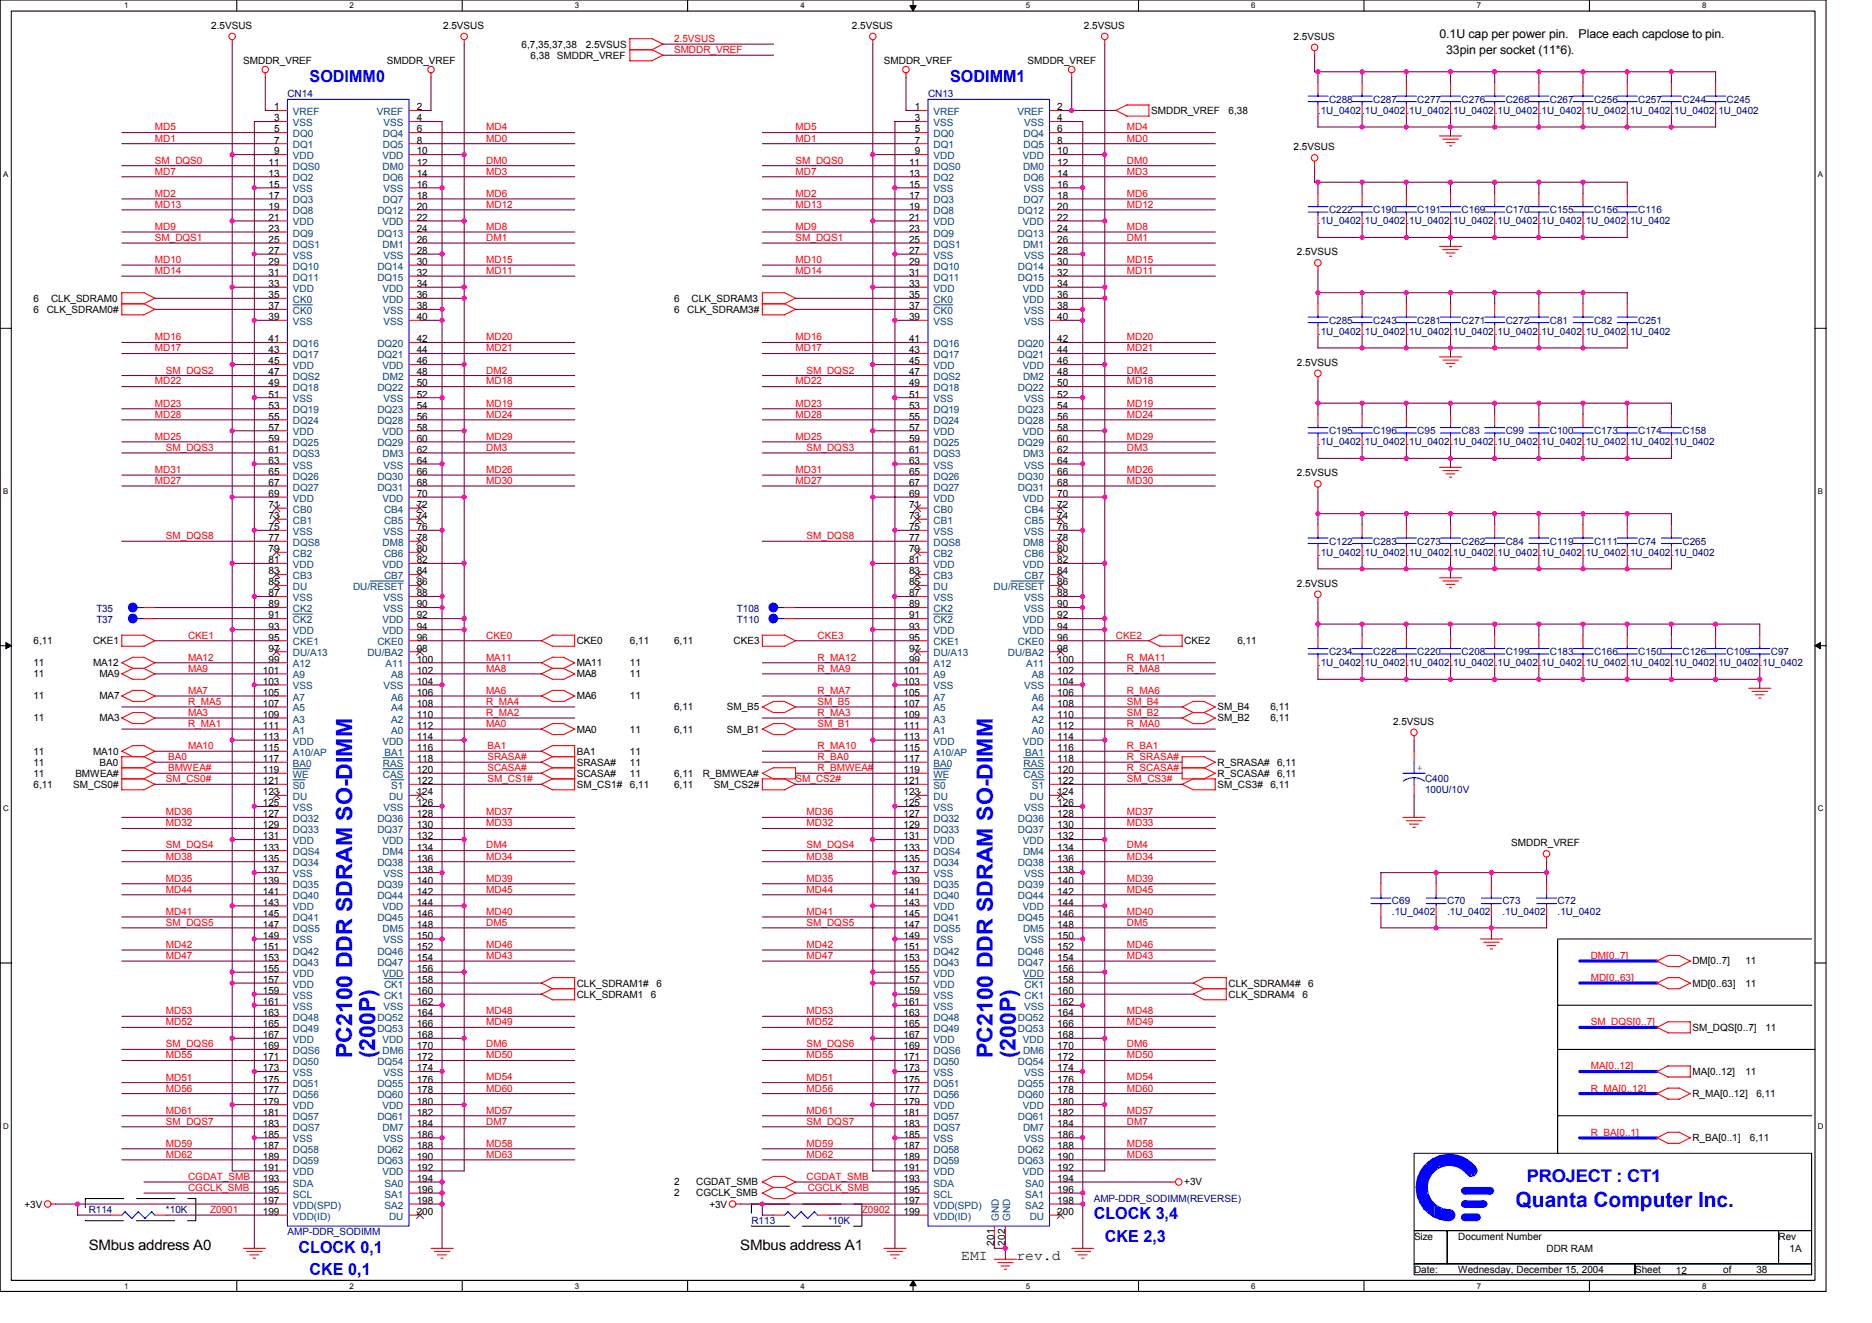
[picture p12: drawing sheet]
<svg xmlns="http://www.w3.org/2000/svg" width="297mm" height="210mm" viewBox="0 0 297 210" stroke-linecap="round" stroke-linejoin="round" font-family="sans-serif">
<defs><g id="words">
<g font-size="3.5" fill="#00f">
<text x="55.9" y="167.9" transform="rotate(-90 55.9 167.9)">PC2100 DDR SDRAM SO-DIMM</text>
<text x="59.5" y="167.9" transform="rotate(-90 59.5 167.9)">(200P)</text>
<text x="157.5" y="167.9" transform="rotate(-90 157.5 167.9)">PC2100 DDR SDRAM SO-DIMM</text>
<text x="161.2" y="167.9" transform="rotate(-90 161.2 167.9)">(200P)</text>
</g>
<text font-size="3.3" fill="#00f" x="240.5" y="191.5">Quanta Computer Inc.</text>
<text font-size="2.8" fill="#00f" x="242.2" y="187.5">PROJECT : CT1</text>
<g font-size="2.6" fill="#00f">
<text x="49.1" y="13">SODIMM0</text>
<text x="150.8" y="13">SODIMM1</text>
<text x="173.5" y="193.5">CLOCK 3,4</text>
<text x="175.3" y="197">CKE 2,3</text>
<text x="47.4" y="198.7">CLOCK 0,1</text>
<text x="49.1" y="202.2">CKE 0,1</text>
</g>
<g font-size="2.3">
<text x="14.1" y="198.4">SMbus address A0</text>
<text x="117.5" y="198.4">SMbus address A1</text>
<text x="152.5" y="199.9">EMI</text>
<text x="161.3" y="199.9">rev.d</text>
</g>
<g font-size="1.9">
<text x="228.4" y="6.1">0.1U cap per power pin.</text>
<text x="229.5" y="8.5">33pin per socket (11*6).</text>
<text x="250.5" y="6.1">Place each capclose to pin.</text>
</g>
<g font-size="1.6">
<text x="33.5" y="4.6">2.5VSUS</text>
<text x="70.3" y="4.6">2.5VSUS</text>
<text x="135.2" y="4.6">2.5VSUS</text>
<text x="172" y="4.6">2.5VSUS</text>
<text x="38.6" y="10.2">SMDDR_VREF</text>
<text x="61.4" y="10.2">SMDDR_VREF</text>
<text x="82.8" y="7.6">6,7,35,37,38</text>
<text x="84.2" y="9.3">6,38</text>
<text x="88.4" y="9.3">SMDDR_VREF</text>
<text x="92.9" y="7.6">2.5VSUS</text>
<text x="140.2" y="10.2">SMDDR_VREF</text>
<text x="163" y="10.2">SMDDR_VREF</text>
<text x="205.3" y="6.3">2.5VSUS</text>
<text x="43.5" y="17.5">1</text>
<text x="66.1" y="17.5">2</text>
<text x="145.1" y="17.5">1</text>
<text x="167.8" y="17.5">2</text>
<text x="43.5" y="19.3">3</text>
<text x="43.5" y="21">5</text>
<text x="43.5" y="22.8">7</text>
<text x="66.1" y="19.3">4</text>
<text x="66.1" y="21">6</text>
<text x="66.1" y="22.8">8</text>
<text x="145.1" y="19.3">3</text>
<text x="145.1" y="21">5</text>
<text x="145.1" y="22.8">7</text>
<text x="167.8" y="19.3">4</text>
<text x="167.8" y="21">6</text>
<text x="167.8" y="22.8">8</text>
<text x="182.7" y="18.1">SMDDR_VREF</text>
<text x="194.9" y="18.1">6,38</text>
<text x="205.3" y="23.9">2.5VSUS</text>
<text x="42.6" y="26.3">11</text>
<text x="42.6" y="28">13</text>
<text x="42.6" y="29.8">15</text>
<text x="43.5" y="24.5">9</text>
<text x="66.1" y="24.5">10</text>
<text x="66.1" y="26.3">12</text>
<text x="66.1" y="28">14</text>
<text x="66.1" y="29.8">16</text>
<text x="144.2" y="26.3">11</text>
<text x="144.2" y="28">13</text>
<text x="144.2" y="29.8">15</text>
<text x="145.1" y="24.5">9</text>
<text x="167.8" y="24.5">10</text>
<text x="167.8" y="26.3">12</text>
<text x="167.8" y="28">14</text>
<text x="167.8" y="29.8">16</text>
<text x="42.6" y="31.5">17</text>
<text x="42.6" y="33.3">19</text>
<text x="42.6" y="35">21</text>
<text x="66.1" y="31.5">18</text>
<text x="66.1" y="33.3">20</text>
<text x="66.1" y="35">22</text>
<text x="144.2" y="31.5">17</text>
<text x="144.2" y="33.3">19</text>
<text x="144.2" y="35">21</text>
<text x="167.8" y="31.5">18</text>
<text x="167.8" y="33.3">20</text>
<text x="167.8" y="35">22</text>
<text x="42.6" y="36.8">23</text>
<text x="42.6" y="38.5">25</text>
<text x="42.6" y="40.3">27</text>
<text x="66.1" y="36.8">24</text>
<text x="66.1" y="38.5">26</text>
<text x="66.1" y="40.3">28</text>
<text x="144.2" y="36.8">23</text>
<text x="144.2" y="38.5">25</text>
<text x="144.2" y="40.3">27</text>
<text x="167.8" y="36.8">24</text>
<text x="167.8" y="38.5">26</text>
<text x="167.8" y="40.3">28</text>
<text x="205.8" y="40.5">2.5VSUS</text>
<text x="5.3" y="47.9">6</text>
<text x="8.1" y="47.9">CLK_SDRAM0</text>
<text x="42.6" y="42">29</text>
<text x="42.6" y="43.8">31</text>
<text x="42.6" y="45.6">33</text>
<text x="42.6" y="47.3">35</text>
<text x="66.1" y="42">30</text>
<text x="66.1" y="43.8">32</text>
<text x="66.1" y="45.6">34</text>
<text x="66.1" y="47.3">36</text>
<text x="107" y="47.9">6</text>
<text x="109.7" y="47.9">CLK_SDRAM3</text>
<text x="144.2" y="42">29</text>
<text x="144.2" y="43.8">31</text>
<text x="144.2" y="45.6">33</text>
<text x="144.2" y="47.3">35</text>
<text x="167.8" y="42">30</text>
<text x="167.8" y="43.8">32</text>
<text x="167.8" y="45.6">34</text>
<text x="167.8" y="47.3">36</text>
<text x="5.3" y="49.6">6</text>
<text x="7.4" y="49.6">CLK_SDRAM0#</text>
<text x="42.6" y="49.1">37</text>
<text x="42.6" y="50.8">39</text>
<text x="66.1" y="49.1">38</text>
<text x="66.1" y="50.8">40</text>
<text x="107" y="49.6">6</text>
<text x="109" y="49.6">CLK_SDRAM3#</text>
<text x="144.2" y="49.1">37</text>
<text x="144.2" y="50.8">39</text>
<text x="167.8" y="49.1">38</text>
<text x="167.8" y="50.8">40</text>
<text x="42.6" y="54.3">41</text>
<text x="42.6" y="56.1">43</text>
<text x="42.6" y="57.8">45</text>
<text x="42.6" y="59.6">47</text>
<text x="66.1" y="54.3">42</text>
<text x="66.1" y="56.1">44</text>
<text x="66.1" y="57.8">46</text>
<text x="66.1" y="59.6">48</text>
<text x="144.2" y="54.3">41</text>
<text x="144.2" y="56.1">43</text>
<text x="144.2" y="57.8">45</text>
<text x="144.2" y="59.6">47</text>
<text x="167.8" y="54.3">42</text>
<text x="167.8" y="56.1">44</text>
<text x="167.8" y="57.8">46</text>
<text x="167.8" y="59.6">48</text>
<text x="205.8" y="58">2.5VSUS</text>
<text x="42.6" y="61.3">49</text>
<text x="42.6" y="63.1">51</text>
<text x="42.6" y="64.8">53</text>
<text x="66.1" y="61.3">50</text>
<text x="66.1" y="63.1">52</text>
<text x="66.1" y="64.8">54</text>
<text x="144.2" y="61.3">49</text>
<text x="144.2" y="63.1">51</text>
<text x="144.2" y="64.8">53</text>
<text x="167.8" y="61.3">50</text>
<text x="167.8" y="63.1">52</text>
<text x="167.8" y="64.8">54</text>
<text x="42.6" y="66.6">55</text>
<text x="42.6" y="68.3">57</text>
<text x="42.6" y="70.1">59</text>
<text x="42.6" y="71.8">61</text>
<text x="66.1" y="66.6">56</text>
<text x="66.1" y="68.3">58</text>
<text x="66.1" y="70.1">60</text>
<text x="66.1" y="71.8">62</text>
<text x="144.2" y="66.6">55</text>
<text x="144.2" y="68.3">57</text>
<text x="144.2" y="70.1">59</text>
<text x="144.2" y="71.8">61</text>
<text x="167.8" y="66.6">56</text>
<text x="167.8" y="68.3">58</text>
<text x="167.8" y="70.1">60</text>
<text x="167.8" y="71.8">62</text>
<text x="42.6" y="73.6">63</text>
<text x="42.6" y="75.4">65</text>
<text x="42.6" y="77.1">67</text>
<text x="66.1" y="73.6">64</text>
<text x="66.1" y="75.4">66</text>
<text x="66.1" y="77.1">68</text>
<text x="144.2" y="73.6">63</text>
<text x="144.2" y="75.4">65</text>
<text x="144.2" y="77.1">67</text>
<text x="167.8" y="73.6">64</text>
<text x="167.8" y="75.4">66</text>
<text x="167.8" y="77.1">68</text>
<text x="205.8" y="75.6">2.5VSUS</text>
<text x="42.6" y="78.8">69</text>
<text x="42.6" y="80.6">71</text>
<text x="42.6" y="82.4">73</text>
<text x="66.1" y="78.8">70</text>
<text x="66.1" y="80.6">72</text>
<text x="66.1" y="82.4">74</text>
<text x="144.2" y="78.8">69</text>
<text x="144.2" y="80.6">71</text>
<text x="144.2" y="82.4">73</text>
<text x="167.8" y="78.8">70</text>
<text x="167.8" y="80.6">72</text>
<text x="167.8" y="82.4">74</text>
<text x="42.6" y="84.1">75</text>
<text x="42.6" y="85.9">77</text>
<text x="42.6" y="87.6">79</text>
<text x="42.6" y="89.4">81</text>
<text x="66.1" y="84.1">76</text>
<text x="66.1" y="85.9">78</text>
<text x="66.1" y="87.6">80</text>
<text x="66.1" y="89.4">82</text>
<text x="144.2" y="84.1">75</text>
<text x="144.2" y="85.9">77</text>
<text x="144.2" y="87.6">79</text>
<text x="144.2" y="89.4">81</text>
<text x="167.8" y="84.1">76</text>
<text x="167.8" y="85.9">78</text>
<text x="167.8" y="87.6">80</text>
<text x="167.8" y="89.4">82</text>
<text x="42.6" y="91.1">83</text>
<text x="42.6" y="92.9">85</text>
<text x="42.6" y="94.6">87</text>
<text x="66.1" y="91.1">84</text>
<text x="66.1" y="92.9">86</text>
<text x="66.1" y="94.6">88</text>
<text x="144.2" y="91.1">83</text>
<text x="144.2" y="92.9">85</text>
<text x="144.2" y="94.6">87</text>
<text x="167.8" y="91.1">84</text>
<text x="167.8" y="92.9">86</text>
<text x="167.8" y="94.6">88</text>
<text x="205.8" y="93.1">2.5VSUS</text>
<text x="42.6" y="96.4">89</text>
<text x="42.6" y="98.1">91</text>
<text x="42.6" y="99.9">93</text>
<text x="42.6" y="101.6">95</text>
<text x="66.1" y="96.4">90</text>
<text x="66.1" y="98.1">92</text>
<text x="66.1" y="99.9">94</text>
<text x="66.1" y="101.6">96</text>
<text x="144.2" y="96.4">89</text>
<text x="144.2" y="98.1">91</text>
<text x="144.2" y="99.9">93</text>
<text x="144.2" y="101.6">95</text>
<text x="167.8" y="96.4">90</text>
<text x="167.8" y="98.1">92</text>
<text x="167.8" y="99.9">94</text>
<text x="167.8" y="101.6">96</text>
<text x="5.3" y="102.2">6,11</text>
<text x="5.3" y="105.7">11</text>
<text x="5.3" y="107.5">11</text>
<text x="14.8" y="102.2">CKE1</text>
<text x="14.8" y="105.7">MA12</text>
<text x="15.8" y="107.5">MA9</text>
<text x="41.7" y="106.9">101</text>
<text x="42.6" y="103.4">97</text>
<text x="42.6" y="105.1">99</text>
<text x="66.1" y="103.4">98</text>
<text x="66.1" y="105.1">100</text>
<text x="66.1" y="106.9">102</text>
<text x="91.5" y="102.2">CKE0</text>
<text x="91.5" y="105.7">MA11</text>
<text x="91.5" y="107.5">MA8</text>
<text x="99.9" y="102.2">6,11</text>
<text x="99.9" y="105.7">11</text>
<text x="99.9" y="107.5">11</text>
<text x="107" y="102.2">6,11</text>
<text x="116.4" y="102.2">CKE3</text>
<text x="143.4" y="106.9">101</text>
<text x="144.2" y="103.4">97</text>
<text x="144.2" y="105.1">99</text>
<text x="167.8" y="103.4">98</text>
<text x="167.8" y="105.1">100</text>
<text x="167.8" y="106.9">102</text>
<text x="187.9" y="102.2">CKE2</text>
<text x="196.3" y="102.2">6,11</text>
<text x="5.3" y="111">11</text>
<text x="15.8" y="111">MA7</text>
<text x="41.7" y="108.6">103</text>
<text x="41.7" y="110.4">105</text>
<text x="41.7" y="112.1">107</text>
<text x="41.7" y="113.9">109</text>
<text x="66.1" y="108.6">104</text>
<text x="66.1" y="110.4">106</text>
<text x="66.1" y="112.1">108</text>
<text x="66.1" y="113.9">110</text>
<text x="91.5" y="111">MA6</text>
<text x="99.9" y="111">11</text>
<text x="107" y="112.7">6,11</text>
<text x="115.4" y="112.7">SM_B5</text>
<text x="143.4" y="108.6">103</text>
<text x="143.4" y="110.4">105</text>
<text x="143.4" y="112.1">107</text>
<text x="143.4" y="113.9">109</text>
<text x="167.8" y="108.6">104</text>
<text x="167.8" y="110.4">106</text>
<text x="167.8" y="112.1">108</text>
<text x="167.8" y="113.9">110</text>
<text x="193.2" y="112.7">SM_B4</text>
<text x="201.6" y="112.7">6,11</text>
<text x="5.3" y="119.7">11</text>
<text x="5.3" y="114.5">11</text>
<text x="14.8" y="119.7">MA10</text>
<text x="15.8" y="114.5">MA3</text>
<text x="41.7" y="115.7">111</text>
<text x="41.7" y="117.4">113</text>
<text x="41.7" y="119.2">115</text>
<text x="66.1" y="115.7">112</text>
<text x="66.1" y="117.4">114</text>
<text x="66.1" y="119.2">116</text>
<text x="91.5" y="119.7">BA1</text>
<text x="91.5" y="116.2">MA0</text>
<text x="99.9" y="119.7">11</text>
<text x="99.9" y="116.2">11</text>
<text x="107" y="116.2">6,11</text>
<text x="115.4" y="116.2">SM_B1</text>
<text x="143.4" y="115.7">111</text>
<text x="143.4" y="117.4">113</text>
<text x="143.4" y="119.2">115</text>
<text x="167.8" y="115.7">112</text>
<text x="167.8" y="117.4">114</text>
<text x="167.8" y="119.2">116</text>
<text x="193.2" y="114.5">SM_B2</text>
<text x="201.6" y="114.5">6,11</text>
<text x="221" y="115">2.5VSUS</text>
<text x="5.3" y="125">6,11</text>
<text x="5.3" y="123.2">11</text>
<text x="5.3" y="121.5">11</text>
<text x="11.6" y="125">SM_CS0#</text>
<text x="12" y="123.2">BMWEA#</text>
<text x="15.8" y="121.5">BA0</text>
<text x="41.7" y="120.9">117</text>
<text x="41.7" y="122.7">119</text>
<text x="41.7" y="124.4">121</text>
<text x="66.1" y="120.9">118</text>
<text x="66.1" y="122.7">120</text>
<text x="66.1" y="124.4">122</text>
<text x="91.5" y="125">SM_CS1#</text>
<text x="91.5" y="121.5">SRASA#</text>
<text x="91.5" y="123.2">SCASA#</text>
<text x="99.9" y="125">6,11</text>
<text x="99.9" y="121.5">11</text>
<text x="99.9" y="123.2">11</text>
<text x="107" y="125">6,11</text>
<text x="107" y="123.2">6,11</text>
<text x="111.5" y="123.2">R_BMWEA#</text>
<text x="113.3" y="125">SM_CS2#</text>
<text x="143.4" y="120.9">117</text>
<text x="143.4" y="122.7">119</text>
<text x="143.4" y="124.4">121</text>
<text x="167.8" y="120.9">118</text>
<text x="167.8" y="122.7">120</text>
<text x="167.8" y="124.4">122</text>
<text x="193.2" y="121.5">R_SRASA#</text>
<text x="193.2" y="123.2">R_SCASA#</text>
<text x="193.2" y="125">SM_CS3#</text>
<text x="201.6" y="125">6,11</text>
<text x="202.6" y="121.5">6,11</text>
<text x="202.6" y="123.2">6,11</text>
<text x="41.7" y="126.2">123</text>
<text x="41.7" y="127.9">125</text>
<text x="41.7" y="129.7">127</text>
<text x="41.7" y="131.4">129</text>
<text x="66.1" y="126.2">124</text>
<text x="66.1" y="127.9">126</text>
<text x="66.1" y="129.7">128</text>
<text x="66.1" y="131.4">130</text>
<text x="143.4" y="126.2">123</text>
<text x="143.4" y="127.9">125</text>
<text x="143.4" y="129.7">127</text>
<text x="143.4" y="131.4">129</text>
<text x="167.8" y="126.2">124</text>
<text x="167.8" y="127.9">126</text>
<text x="167.8" y="129.7">128</text>
<text x="167.8" y="131.4">130</text>
<text x="41.7" y="133.2">131</text>
<text x="41.7" y="134.9">133</text>
<text x="41.7" y="136.7">135</text>
<text x="66.1" y="133.2">132</text>
<text x="66.1" y="134.9">134</text>
<text x="66.1" y="136.7">136</text>
<text x="143.4" y="133.2">131</text>
<text x="143.4" y="134.9">133</text>
<text x="143.4" y="136.7">135</text>
<text x="167.8" y="133.2">132</text>
<text x="167.8" y="134.9">134</text>
<text x="167.8" y="136.7">136</text>
<text x="239.8" y="134.3">SMDDR_VREF</text>
<text x="41.7" y="138.4">137</text>
<text x="41.7" y="140.2">139</text>
<text x="41.7" y="141.9">141</text>
<text x="41.7" y="143.7">143</text>
<text x="66.1" y="138.4">138</text>
<text x="66.1" y="140.2">140</text>
<text x="66.1" y="141.9">142</text>
<text x="66.1" y="143.7">144</text>
<text x="143.4" y="138.4">137</text>
<text x="143.4" y="140.2">139</text>
<text x="143.4" y="141.9">141</text>
<text x="143.4" y="143.7">143</text>
<text x="167.8" y="138.4">138</text>
<text x="167.8" y="140.2">140</text>
<text x="167.8" y="141.9">142</text>
<text x="167.8" y="143.7">144</text>
<text x="41.7" y="145.5">145</text>
<text x="41.7" y="147.2">147</text>
<text x="41.7" y="148.9">149</text>
<text x="66.1" y="145.5">146</text>
<text x="66.1" y="147.2">148</text>
<text x="66.1" y="148.9">150</text>
<text x="143.4" y="145.5">145</text>
<text x="143.4" y="147.2">147</text>
<text x="143.4" y="148.9">149</text>
<text x="167.8" y="145.5">146</text>
<text x="167.8" y="147.2">148</text>
<text x="167.8" y="148.9">150</text>
<text x="41.7" y="150.7">151</text>
<text x="41.7" y="152.5">153</text>
<text x="41.7" y="154.2">155</text>
<text x="41.7" y="156">157</text>
<text x="66.1" y="150.7">152</text>
<text x="66.1" y="152.5">154</text>
<text x="66.1" y="154.2">156</text>
<text x="66.1" y="156">158</text>
<text x="143.4" y="150.7">151</text>
<text x="143.4" y="152.5">153</text>
<text x="143.4" y="154.2">155</text>
<text x="143.4" y="156">157</text>
<text x="167.8" y="150.7">152</text>
<text x="167.8" y="152.5">154</text>
<text x="167.8" y="154.2">156</text>
<text x="167.8" y="156">158</text>
<text x="268.5" y="153">DM[0..7]</text>
<text x="277" y="153">11</text>
<text x="41.7" y="157.7">159</text>
<text x="41.7" y="159.5">161</text>
<text x="41.7" y="161.2">163</text>
<text x="66.1" y="157.7">160</text>
<text x="66.1" y="159.5">162</text>
<text x="66.1" y="161.2">164</text>
<text x="91.5" y="156.5">CLK_SDRAM1#</text>
<text x="91.5" y="158.3">CLK_SDRAM1</text>
<text x="103.3" y="158.3">6</text>
<text x="104.2" y="156.5">6</text>
<text x="143.4" y="157.7">159</text>
<text x="143.4" y="159.5">161</text>
<text x="143.4" y="161.2">163</text>
<text x="167.8" y="157.7">160</text>
<text x="167.8" y="159.5">162</text>
<text x="167.8" y="161.2">164</text>
<text x="194.9" y="158.3">CLK_SDRAM4</text>
<text x="194.9" y="156.5">CLK_SDRAM4#</text>
<text x="206.7" y="158.3">6</text>
<text x="207.6" y="156.5">6</text>
<text x="268.5" y="156.5">MD[0..63]</text>
<text x="277" y="156.5">11</text>
<text x="41.7" y="163">165</text>
<text x="41.7" y="164.7">167</text>
<text x="41.7" y="166.5">169</text>
<text x="66.1" y="163">166</text>
<text x="66.1" y="164.7">168</text>
<text x="66.1" y="166.5">170</text>
<text x="143.4" y="163">165</text>
<text x="143.4" y="164.7">167</text>
<text x="143.4" y="166.5">169</text>
<text x="167.8" y="163">166</text>
<text x="167.8" y="164.7">168</text>
<text x="167.8" y="166.5">170</text>
<text x="268.5" y="163.5">SM_DQS[0..7]</text>
<text x="280.1" y="163.5">11</text>
<text x="41.7" y="168.2">171</text>
<text x="41.7" y="170">173</text>
<text x="41.7" y="171.7">175</text>
<text x="41.7" y="173.5">177</text>
<text x="66.1" y="168.2">172</text>
<text x="66.1" y="170">174</text>
<text x="66.1" y="171.7">176</text>
<text x="66.1" y="173.5">178</text>
<text x="143.4" y="168.2">171</text>
<text x="143.4" y="170">173</text>
<text x="143.4" y="171.7">175</text>
<text x="143.4" y="173.5">177</text>
<text x="167.8" y="168.2">172</text>
<text x="167.8" y="170">174</text>
<text x="167.8" y="171.7">176</text>
<text x="167.8" y="173.5">178</text>
<text x="268.5" y="170.5">MA[0..12]</text>
<text x="277" y="170.5">11</text>
<text x="41.7" y="175.2">179</text>
<text x="41.7" y="177">181</text>
<text x="41.7" y="178.8">183</text>
<text x="66.1" y="175.2">180</text>
<text x="66.1" y="177">182</text>
<text x="66.1" y="178.8">184</text>
<text x="143.4" y="175.2">179</text>
<text x="143.4" y="177">181</text>
<text x="143.4" y="178.8">183</text>
<text x="167.8" y="175.2">180</text>
<text x="167.8" y="177">182</text>
<text x="167.8" y="178.8">184</text>
<text x="268.5" y="174.1">R_MA[0..12]</text>
<text x="278.7" y="174.1">6,11</text>
<text x="41.7" y="180.5">185</text>
<text x="41.7" y="182.2">187</text>
<text x="41.7" y="184">189</text>
<text x="41.7" y="185.8">191</text>
<text x="66.1" y="180.5">186</text>
<text x="66.1" y="182.2">188</text>
<text x="66.1" y="184">190</text>
<text x="66.1" y="185.8">192</text>
<text x="143.4" y="180.5">185</text>
<text x="143.4" y="182.2">187</text>
<text x="143.4" y="184">189</text>
<text x="143.4" y="185.8">191</text>
<text x="167.8" y="180.5">186</text>
<text x="167.8" y="182.2">188</text>
<text x="167.8" y="184">190</text>
<text x="167.8" y="185.8">192</text>
<text x="268.5" y="181.1">R_BA[0..1]</text>
<text x="277.7" y="181.1">6,11</text>
<text x="3.9" y="191.6">+3V</text>
<text x="41.7" y="187.5">193</text>
<text x="41.7" y="189.3">195</text>
<text x="41.7" y="191">197</text>
<text x="66.1" y="187.5">194</text>
<text x="66.1" y="189.3">196</text>
<text x="66.1" y="191">198</text>
<text x="107" y="188.1">2</text>
<text x="107" y="189.8">2</text>
<text x="110.5" y="188.1">CGDAT_SMB</text>
<text x="110.5" y="189.8">CGCLK_SMB</text>
<text x="112.6" y="191.6">+3V</text>
<text x="143.4" y="187.5">193</text>
<text x="143.4" y="189.3">195</text>
<text x="143.4" y="191">197</text>
<text x="167.8" y="187.5">194</text>
<text x="167.8" y="189.3">196</text>
<text x="167.8" y="191">198</text>
<text x="187.9" y="188.1">+3V</text>
<text x="41.7" y="192.8">199</text>
<text x="66.1" y="192.8">200</text>
<text x="143.4" y="192.8">199</text>
<text x="157.8" y="197.6" transform="rotate(-90 157.8 197.6)">201</text>
<text x="159.5" y="197.6" transform="rotate(-90 159.5 197.6)">202</text>
<text x="167.8" y="192.8">200</text>
<text x="224.4" y="196.7">Size</text>
<text x="231.4" y="196.7">Document Number</text>
<text x="282.2" y="196.7">Rev</text>
<text x="224.4" y="201.9">Date:</text>
<text x="231.4" y="201.9">Wednesday, December 15, 2004</text>
<text x="245.4" y="198.6">DDR RAM</text>
<text x="259.4" y="201.9">Sheet</text>
<text x="265.9" y="202.1">12</text>
<text x="273.4" y="201.9">of</text>
<text x="278.7" y="201.9">38</text>
<text x="284" y="198.6">1A</text>
</g>
<g font-size="1.6" fill="#f00">
<text x="107" y="6.7">2.5VSUS</text>
<text x="107" y="8.4">SMDDR_VREF</text>
<text x="24.6" y="22.5">MD1</text>
<text x="24.6" y="20.7">MD5</text>
<text x="77.1" y="20.7">MD4</text>
<text x="77.1" y="22.5">MD0</text>
<text x="126.2" y="22.5">MD1</text>
<text x="126.2" y="20.7">MD5</text>
<text x="178.8" y="22.5">MD0</text>
<text x="178.8" y="20.7">MD4</text>
<text x="24.6" y="25.9">SM_DQS0</text>
<text x="24.6" y="27.7">MD7</text>
<text x="77.1" y="25.9">DM0</text>
<text x="77.1" y="27.7">MD3</text>
<text x="126.2" y="27.7">MD7</text>
<text x="126.2" y="26">SM_DQS0</text>
<text x="178.8" y="27.7">MD3</text>
<text x="178.8" y="25.9">DM0</text>
<text x="24.6" y="33">MD13</text>
<text x="24.6" y="31.2">MD2</text>
<text x="77.1" y="31.2">MD6</text>
<text x="77.1" y="33">MD12</text>
<text x="126.2" y="33">MD13</text>
<text x="126.2" y="31.2">MD2</text>
<text x="178.8" y="31.2">MD6</text>
<text x="178.8" y="33">MD12</text>
<text x="24.6" y="41.7">MD10</text>
<text x="24.6" y="36.5">MD9</text>
<text x="24.6" y="38.2">SM_DQS1</text>
<text x="77.1" y="38.2">DM1</text>
<text x="77.1" y="41.7">MD15</text>
<text x="77.1" y="36.5">MD8</text>
<text x="126.2" y="36.5">MD9</text>
<text x="126.2" y="38.2">SM_DQS1</text>
<text x="126.2" y="41.7">MD10</text>
<text x="178.8" y="36.5">MD8</text>
<text x="178.8" y="38.2">DM1</text>
<text x="178.8" y="41.7">MD15</text>
<text x="24.6" y="43.5">MD14</text>
<text x="77.1" y="43.5">MD11</text>
<text x="126.2" y="43.5">MD14</text>
<text x="178.8" y="43.5">MD11</text>
<text x="24.6" y="54">MD16</text>
<text x="77.1" y="54">MD20</text>
<text x="126.2" y="54">MD16</text>
<text x="178.8" y="54">MD20</text>
<text x="24.6" y="55.8">MD17</text>
<text x="26.3" y="59.3">SM_DQS2</text>
<text x="77.1" y="55.8">MD21</text>
<text x="77.1" y="59.3">DM2</text>
<text x="126.2" y="55.8">MD17</text>
<text x="128" y="59.3">SM_DQS2</text>
<text x="178.8" y="55.8">MD21</text>
<text x="178.8" y="59.3">DM2</text>
<text x="24.6" y="61">MD22</text>
<text x="24.6" y="64.5">MD23</text>
<text x="77.1" y="61">MD18</text>
<text x="77.1" y="64.5">MD19</text>
<text x="126.2" y="61">MD22</text>
<text x="126.2" y="64.5">MD23</text>
<text x="178.8" y="61">MD18</text>
<text x="178.8" y="64.5">MD19</text>
<text x="24.6" y="69.8">MD25</text>
<text x="24.6" y="66.3">MD28</text>
<text x="26.3" y="71.5">SM_DQS3</text>
<text x="77.1" y="71.5">DM3</text>
<text x="77.1" y="69.8">MD29</text>
<text x="77.1" y="66.3">MD24</text>
<text x="126.2" y="69.8">MD25</text>
<text x="126.2" y="66.3">MD28</text>
<text x="128" y="71.5">SM_DQS3</text>
<text x="178.8" y="71.5">DM3</text>
<text x="178.8" y="69.8">MD29</text>
<text x="178.8" y="66.3">MD24</text>
<text x="24.6" y="75">MD31</text>
<text x="24.6" y="76.8">MD27</text>
<text x="77.1" y="76.8">MD30</text>
<text x="77.1" y="75">MD26</text>
<text x="126.2" y="75">MD31</text>
<text x="126.2" y="76.8">MD27</text>
<text x="178.8" y="75">MD26</text>
<text x="178.8" y="76.8">MD30</text>
<text x="26.3" y="85.6">SM_DQS8</text>
<text x="128" y="85.6">SM_DQS8</text>
<text x="29.8" y="101.3">CKE1</text>
<text x="77.1" y="101.3">CKE0</text>
<text x="129.7" y="101.3">CKE3</text>
<text x="177.1" y="101.3">CKE2</text>
<text x="29.8" y="106.6">MA9</text>
<text x="29.8" y="104.8">MA12</text>
<text x="77.1" y="104.8">MA11</text>
<text x="77.1" y="106.6">MA8</text>
<text x="129.7" y="106.6">R_MA9</text>
<text x="129.7" y="104.8">R_MA12</text>
<text x="178.8" y="104.8">R_MA11</text>
<text x="178.8" y="106.6">R_MA8</text>
<text x="29.8" y="113.6">MA3</text>
<text x="29.8" y="110.1">MA7</text>
<text x="29.8" y="111.8">R_MA5</text>
<text x="77.1" y="111.8">R_MA4</text>
<text x="77.1" y="113.6">R_MA2</text>
<text x="77.1" y="110.1">MA6</text>
<text x="129.7" y="110.1">R_MA7</text>
<text x="129.7" y="113.6">R_MA3</text>
<text x="129.7" y="111.8">SM_B5</text>
<text x="178.8" y="113.6">SM_B2</text>
<text x="178.8" y="111.8">SM_B4</text>
<text x="178.8" y="110.1">R_MA6</text>
<text x="29.8" y="115.3">R_MA1</text>
<text x="29.8" y="118.9">MA10</text>
<text x="77.1" y="115.3">MA0</text>
<text x="77.3" y="118.9">BA1</text>
<text x="129.7" y="118.9">R_MA10</text>
<text x="129.7" y="115.3">SM_B1</text>
<text x="178.8" y="118.9">R_BA1</text>
<text x="178.8" y="115.3">R_MA0</text>
<text x="26.3" y="124.1">SM_CS0#</text>
<text x="26.7" y="122.3">BMWEA#</text>
<text x="26.7" y="120.6">BA0</text>
<text x="77.3" y="122.3">SCASA#</text>
<text x="77.3" y="124.1">SM_CS1#</text>
<text x="77.3" y="120.6">SRASA#</text>
<text x="126.2" y="124.1">SM_CS2#</text>
<text x="129.7" y="120.6">R_BA0</text>
<text x="129.7" y="122.3">R_BMWEA#</text>
<text x="178.8" y="122.3">R_SCASA#</text>
<text x="178.8" y="120.6">R_SRASA#</text>
<text x="178.8" y="124.1">SM_CS3#</text>
<text x="26.3" y="131.1">MD32</text>
<text x="26.3" y="129.4">MD36</text>
<text x="77.1" y="131.1">MD33</text>
<text x="77.1" y="129.4">MD37</text>
<text x="128" y="129.4">MD36</text>
<text x="128" y="131.1">MD32</text>
<text x="178.8" y="129.4">MD37</text>
<text x="178.8" y="131.1">MD33</text>
<text x="26.3" y="136.4">MD38</text>
<text x="26.3" y="134.6">SM_DQS4</text>
<text x="77.1" y="136.4">MD34</text>
<text x="77.1" y="134.6">DM4</text>
<text x="128" y="136.4">MD38</text>
<text x="128" y="134.6">SM_DQS4</text>
<text x="178.8" y="136.4">MD34</text>
<text x="178.8" y="134.6">DM4</text>
<text x="26.3" y="141.6">MD44</text>
<text x="26.3" y="139.9">MD35</text>
<text x="77.1" y="141.6">MD45</text>
<text x="77.1" y="139.9">MD39</text>
<text x="128" y="141.6">MD44</text>
<text x="128" y="139.9">MD35</text>
<text x="178.8" y="141.6">MD45</text>
<text x="178.8" y="139.9">MD39</text>
<text x="26.3" y="146.9">SM_DQS5</text>
<text x="26.3" y="145.1">MD41</text>
<text x="77.1" y="145.1">MD40</text>
<text x="77.1" y="146.9">DM5</text>
<text x="128" y="146.9">SM_DQS5</text>
<text x="128" y="145.1">MD41</text>
<text x="178.8" y="145.1">MD40</text>
<text x="178.8" y="146.9">DM5</text>
<text x="26.3" y="150.4">MD42</text>
<text x="26.3" y="152.1">MD47</text>
<text x="77.1" y="152.1">MD43</text>
<text x="77.1" y="150.4">MD46</text>
<text x="128" y="150.4">MD42</text>
<text x="128" y="152.1">MD47</text>
<text x="178.8" y="152.1">MD43</text>
<text x="178.8" y="150.4">MD46</text>
<text x="252.4" y="155.7">MD[0..63]</text>
<text x="252.4" y="152.1">DM[0..7]</text>
<text x="26.3" y="160.9">MD53</text>
<text x="77.1" y="160.9">MD48</text>
<text x="128" y="160.9">MD53</text>
<text x="178.8" y="160.9">MD48</text>
<text x="26.3" y="166.2">SM_DQS6</text>
<text x="26.3" y="167.9">MD55</text>
<text x="26.3" y="162.7">MD52</text>
<text x="77.1" y="162.7">MD49</text>
<text x="77.1" y="167.9">MD50</text>
<text x="77.1" y="166.2">DM6</text>
<text x="128" y="166.2">SM_DQS6</text>
<text x="128" y="167.9">MD55</text>
<text x="128" y="162.7">MD52</text>
<text x="178.8" y="162.7">MD49</text>
<text x="178.8" y="167.9">MD50</text>
<text x="178.8" y="166.2">DM6</text>
<text x="252.4" y="162.7">SM_DQS[0..7]</text>
<text x="26.3" y="171.4">MD51</text>
<text x="26.3" y="173.2">MD56</text>
<text x="77.1" y="173.2">MD60</text>
<text x="77.1" y="171.4">MD54</text>
<text x="128" y="171.4">MD51</text>
<text x="128" y="173.2">MD56</text>
<text x="178.8" y="171.4">MD54</text>
<text x="178.8" y="173.2">MD60</text>
<text x="252.4" y="169.7">MA[0..12]</text>
<text x="252.4" y="173.2">R_MA[0..12]</text>
<text x="26.3" y="176.7">MD61</text>
<text x="26.3" y="178.4">SM_DQS7</text>
<text x="77.1" y="176.7">MD57</text>
<text x="77.1" y="178.4">DM7</text>
<text x="128" y="176.7">MD61</text>
<text x="128" y="178.4">SM_DQS7</text>
<text x="178.8" y="176.7">MD57</text>
<text x="178.8" y="178.4">DM7</text>
<text x="26.3" y="183.7">MD62</text>
<text x="26.3" y="181.9">MD59</text>
<text x="77.1" y="181.9">MD58</text>
<text x="77.1" y="183.7">MD63</text>
<text x="128" y="183.7">MD62</text>
<text x="128" y="181.9">MD59</text>
<text x="178.8" y="181.9">MD58</text>
<text x="178.8" y="183.7">MD63</text>
<text x="252.4" y="180.2">R_BA[0..1]</text>
<text x="29.8" y="187.2">CGDAT_SMB</text>
<text x="29.8" y="189">CGCLK_SMB</text>
<text x="128" y="187.2">CGDAT_SMB</text>
<text x="128.2" y="189">CGCLK_SMB</text>
<text x="33.3" y="192.4">Z0901</text>
<text x="136.8" y="192.4">Z0902</text>
</g>
<g font-size="1.6" fill="#000080">
<text x="45.6" y="15.5">CN14</text>
<text x="147.3" y="15.5">CN13</text>
<text x="210.9" y="16.3">C288</text>
<text x="217.9" y="16.3">C287</text>
<text x="224.9" y="16.3">C277</text>
<text x="231.9" y="16.3">C276</text>
<text x="238.9" y="16.3">C268</text>
<text x="245.9" y="16.3">C267</text>
<text x="252.9" y="16.3">C256</text>
<text x="259.9" y="16.3">C257</text>
<text x="267" y="16.3">C244</text>
<text x="274" y="16.3">C245</text>
<text x="209.1" y="18.1">.1U_0402.1U_0402.1U_0402.1U_0402.1U_0402.1U_0402.1U_0402.1U_0402.1U_0402.1U_0402</text>
<text x="209.1" y="35.6">.1U_0402.1U_0402.1U_0402.1U_0402.1U_0402.1U_0402.1U_0402.1U_0402</text>
<text x="210.9" y="33.8">C222</text>
<text x="217.9" y="33.8">C190</text>
<text x="224.9" y="33.8">C191</text>
<text x="231.9" y="33.8">C169</text>
<text x="238.9" y="33.8">C170</text>
<text x="245.9" y="33.8">C155</text>
<text x="252.9" y="33.8">C156</text>
<text x="259.9" y="33.8">C116</text>
<text x="209.1" y="53.1">.1U_0402.1U_0402.1U_0402.1U_0402.1U_0402.1U_0402.1U_0402.1U_0402</text>
<text x="210.9" y="51.4">C285</text>
<text x="217.9" y="51.4">C243</text>
<text x="224.9" y="51.4">C281</text>
<text x="231.9" y="51.4">C271</text>
<text x="238.9" y="51.4">C272</text>
<text x="245.9" y="51.4">C81</text>
<text x="252.9" y="51.4">C82</text>
<text x="259.9" y="51.4">C251</text>
<text x="209.1" y="70.7">.1U_0402.1U_0402.1U_0402.1U_0402.1U_0402.1U_0402.1U_0402.1U_0402.1U_0402</text>
<text x="210.9" y="68.9">C195</text>
<text x="217.9" y="68.9">C196</text>
<text x="224.9" y="68.9">C95</text>
<text x="231.9" y="68.9">C83</text>
<text x="238.9" y="68.9">C99</text>
<text x="245.9" y="68.9">C100</text>
<text x="252.9" y="68.9">C173</text>
<text x="259.9" y="68.9">C174</text>
<text x="267" y="68.9">C158</text>
<text x="209.1" y="88.2">.1U_0402.1U_0402.1U_0402.1U_0402.1U_0402.1U_0402.1U_0402.1U_0402.1U_0402</text>
<text x="210.9" y="86.4">C122</text>
<text x="217.9" y="86.4">C283</text>
<text x="224.9" y="86.4">C273</text>
<text x="231.9" y="86.4">C262</text>
<text x="238.9" y="86.4">C84</text>
<text x="245.9" y="86.4">C119</text>
<text x="252.9" y="86.4">C111</text>
<text x="259.9" y="86.4">C74</text>
<text x="267" y="86.4">C265</text>
<text x="15.3" y="97.1">T35</text>
<text x="15.3" y="98.9">T37</text>
<text x="116.9" y="97.1">T108</text>
<text x="116.9" y="98.9">T110</text>
<text x="209.1" y="105.7">.1U_0402.1U_0402.1U_0402.1U_0402.1U_0402.1U_0402.1U_0402.1U_0402.1U_0402.1U_0402.1U_0402</text>
<text x="210.9" y="103.9">C234</text>
<text x="217.9" y="103.9">C228</text>
<text x="224.9" y="103.9">C220</text>
<text x="231.9" y="103.9">C208</text>
<text x="238.9" y="103.9">C199</text>
<text x="245.9" y="103.9">C183</text>
<text x="252.9" y="103.9">C166</text>
<text x="259.9" y="103.9">C150</text>
<text x="267" y="103.9">C126</text>
<text x="274" y="103.9">C109</text>
<text x="281" y="103.9">C97</text>
<text x="226.1" y="124.1">C400</text>
<text x="226.1" y="125.9">100U/10V</text>
<text x="220.9" y="143.4">C69</text>
<text x="229.6" y="143.4">C70</text>
<text x="238.4" y="143.4">C73</text>
<text x="247.2" y="143.4">C72</text>
<text x="220.9" y="145.1">.1U_0402</text>
<text x="229.6" y="145.1">.1U_0402</text>
<text x="238.4" y="145.1">.1U_0402</text>
<text x="247.2" y="145.1">.1U_0402</text>
<text x="173.5" y="190.7">AMP-DDR_SODIMM(REVERSE)</text>
<text x="14.1" y="192.4">R114</text>
<text x="26.3" y="192.4">*10K</text>
<text x="45.6" y="196">AMP-DDR_SODIMM</text>
<text x="119.2" y="194.2">R113</text>
<text x="131.5" y="194.2">*10K</text>
</g>
<g font-size="1.6" fill="#004080">
<text x="46.5" y="18.2">VREF</text>
<text x="46.5" y="20">VSS</text>
<text x="46.5" y="21.8">DQ0</text>
<text x="46.5" y="23.5">DQ1</text>
<text x="59.8" y="18.2">VREF</text>
<text x="60.8" y="21.8">DQ4</text>
<text x="60.8" y="23.5">DQ5</text>
<text x="60.9" y="20">VSS</text>
<text x="148.1" y="18.2">VREF</text>
<text x="148.1" y="20">VSS</text>
<text x="148.1" y="21.8">DQ0</text>
<text x="148.1" y="23.5">DQ1</text>
<text x="161.4" y="18.2">VREF</text>
<text x="162.4" y="21.8">DQ4</text>
<text x="162.4" y="23.5">DQ5</text>
<text x="162.5" y="20">VSS</text>
<text x="46.5" y="25.3">VDD</text>
<text x="46.5" y="27">DQS0</text>
<text x="46.5" y="28.8">DQ2</text>
<text x="60.7" y="25.3">VDD</text>
<text x="60.7" y="27">DM0</text>
<text x="60.8" y="28.8">DQ6</text>
<text x="148.1" y="25.3">VDD</text>
<text x="148.1" y="27">DQS0</text>
<text x="148.1" y="28.8">DQ2</text>
<text x="162.3" y="25.3">VDD</text>
<text x="162.3" y="27">DM0</text>
<text x="162.4" y="28.8">DQ6</text>
<text x="46.5" y="30.5">VSS</text>
<text x="46.5" y="32.3">DQ3</text>
<text x="46.5" y="34">DQ8</text>
<text x="46.5" y="35.8">VDD</text>
<text x="59.9" y="34">DQ12</text>
<text x="60.7" y="35.8">VDD</text>
<text x="60.8" y="32.3">DQ7</text>
<text x="60.9" y="30.5">VSS</text>
<text x="148.1" y="30.5">VSS</text>
<text x="148.1" y="32.3">DQ3</text>
<text x="148.1" y="34">DQ8</text>
<text x="148.1" y="35.8">VDD</text>
<text x="161.5" y="34">DQ12</text>
<text x="162.3" y="35.8">VDD</text>
<text x="162.4" y="32.3">DQ7</text>
<text x="162.5" y="30.5">VSS</text>
<text x="46.5" y="37.5">DQ9</text>
<text x="46.5" y="39.3">DQS1</text>
<text x="46.5" y="41">VSS</text>
<text x="59.9" y="37.5">DQ13</text>
<text x="60.7" y="39.3">DM1</text>
<text x="60.9" y="41">VSS</text>
<text x="148.1" y="37.5">DQ9</text>
<text x="148.1" y="39.3">DQS1</text>
<text x="148.1" y="41">VSS</text>
<text x="161.5" y="37.5">DQ13</text>
<text x="162.3" y="39.3">DM1</text>
<text x="162.5" y="41">VSS</text>
<text x="46.5" y="42.8">DQ10</text>
<text x="46.5" y="44.5">DQ11</text>
<text x="46.5" y="46.3">VDD</text>
<text x="59.9" y="42.8">DQ14</text>
<text x="59.9" y="44.5">DQ15</text>
<text x="60.7" y="46.3">VDD</text>
<text x="148.1" y="42.8">DQ10</text>
<text x="148.1" y="44.5">DQ11</text>
<text x="148.1" y="46.3">VDD</text>
<text x="161.5" y="42.8">DQ14</text>
<text x="161.5" y="44.5">DQ15</text>
<text x="162.3" y="46.3">VDD</text>
<text x="46.5" y="51.5">VSS</text>
<text x="46.5" y="48">CK0</text>
<text x="46.5" y="49.8">CK0</text>
<text x="60.7" y="48">VDD</text>
<text x="60.9" y="49.8">VSS</text>
<text x="60.9" y="51.5">VSS</text>
<text x="148.1" y="48">CK0</text>
<text x="148.1" y="49.8">CK0</text>
<text x="148.1" y="51.5">VSS</text>
<text x="162.3" y="48">VDD</text>
<text x="162.5" y="49.8">VSS</text>
<text x="162.5" y="51.5">VSS</text>
<text x="46.5" y="55.1">DQ16</text>
<text x="46.5" y="56.8">DQ17</text>
<text x="46.5" y="58.6">VDD</text>
<text x="59.9" y="55.1">DQ20</text>
<text x="59.9" y="56.8">DQ21</text>
<text x="60.7" y="58.6">VDD</text>
<text x="148.1" y="55.1">DQ16</text>
<text x="148.1" y="56.8">DQ17</text>
<text x="148.1" y="58.6">VDD</text>
<text x="161.5" y="55.1">DQ20</text>
<text x="161.5" y="56.8">DQ21</text>
<text x="162.3" y="58.6">VDD</text>
<text x="46.5" y="60.3">DQS2</text>
<text x="46.5" y="62.1">DQ18</text>
<text x="46.5" y="63.8">VSS</text>
<text x="46.5" y="65.6">DQ19</text>
<text x="59.9" y="62.1">DQ22</text>
<text x="59.9" y="65.6">DQ23</text>
<text x="60.7" y="60.3">DM2</text>
<text x="60.9" y="63.8">VSS</text>
<text x="148.1" y="60.3">DQS2</text>
<text x="148.1" y="62.1">DQ18</text>
<text x="148.1" y="63.8">VSS</text>
<text x="148.1" y="65.6">DQ19</text>
<text x="161.5" y="62.1">DQ22</text>
<text x="161.5" y="65.6">DQ23</text>
<text x="162.3" y="60.3">DM2</text>
<text x="162.5" y="63.8">VSS</text>
<text x="46.5" y="67.3">DQ24</text>
<text x="46.5" y="69.1">VDD</text>
<text x="46.5" y="70.8">DQ25</text>
<text x="59.9" y="67.3">DQ28</text>
<text x="59.9" y="70.8">DQ29</text>
<text x="60.7" y="69.1">VDD</text>
<text x="148.1" y="67.3">DQ24</text>
<text x="148.1" y="69.1">VDD</text>
<text x="148.1" y="70.8">DQ25</text>
<text x="161.5" y="67.3">DQ28</text>
<text x="161.5" y="70.8">DQ29</text>
<text x="162.3" y="69.1">VDD</text>
<text x="46.5" y="72.6">DQS3</text>
<text x="46.5" y="74.3">VSS</text>
<text x="46.5" y="76.1">DQ26</text>
<text x="46.5" y="77.8">DQ27</text>
<text x="59.9" y="76.1">DQ30</text>
<text x="59.9" y="77.8">DQ31</text>
<text x="60.7" y="72.6">DM3</text>
<text x="60.9" y="74.3">VSS</text>
<text x="148.1" y="72.6">DQS3</text>
<text x="148.1" y="74.3">VSS</text>
<text x="148.1" y="76.1">DQ26</text>
<text x="148.1" y="77.8">DQ27</text>
<text x="161.5" y="76.1">DQ30</text>
<text x="161.5" y="77.8">DQ31</text>
<text x="162.3" y="72.6">DM3</text>
<text x="162.5" y="74.3">VSS</text>
<text x="46.5" y="79.6">VDD</text>
<text x="46.5" y="81.3">CB0</text>
<text x="46.5" y="83.1">CB1</text>
<text x="60.7" y="79.6">VDD</text>
<text x="60.9" y="81.3">CB4</text>
<text x="60.9" y="83.1">CB5</text>
<text x="148.1" y="79.6">VDD</text>
<text x="148.1" y="81.3">CB0</text>
<text x="148.1" y="83.1">CB1</text>
<text x="162.3" y="79.6">VDD</text>
<text x="162.6" y="81.3">CB4</text>
<text x="162.6" y="83.1">CB5</text>
<text x="46.5" y="84.9">VSS</text>
<text x="46.5" y="86.6">DQS8</text>
<text x="46.5" y="88.4">CB2</text>
<text x="60.7" y="86.6">DM8</text>
<text x="60.9" y="84.9">VSS</text>
<text x="60.9" y="88.4">CB6</text>
<text x="148.1" y="84.9">VSS</text>
<text x="148.1" y="86.6">DQS8</text>
<text x="148.1" y="88.4">CB2</text>
<text x="162.3" y="86.6">DM8</text>
<text x="162.5" y="84.9">VSS</text>
<text x="162.6" y="88.4">CB6</text>
<text x="46.5" y="90.1">VDD</text>
<text x="46.5" y="91.9">CB3</text>
<text x="46.5" y="93.6">DU</text>
<text x="46.5" y="95.4">VSS</text>
<text x="56" y="93.6">DU/RESET</text>
<text x="60.7" y="90.1">VDD</text>
<text x="60.9" y="95.4">VSS</text>
<text x="60.9" y="91.9">CB7</text>
<text x="148.1" y="90.1">VDD</text>
<text x="148.1" y="91.9">CB3</text>
<text x="148.1" y="93.6">DU</text>
<text x="148.1" y="95.4">VSS</text>
<text x="157.7" y="93.6">DU/RESET</text>
<text x="162.3" y="90.1">VDD</text>
<text x="162.5" y="95.4">VSS</text>
<text x="162.6" y="91.9">CB7</text>
<text x="46.5" y="97.1">CK2</text>
<text x="46.5" y="98.9">CK2</text>
<text x="46.5" y="100.6">VDD</text>
<text x="60.7" y="98.9">VDD</text>
<text x="60.7" y="100.6">VDD</text>
<text x="60.9" y="97.1">VSS</text>
<text x="148.1" y="97.1">CK2</text>
<text x="148.1" y="98.9">CK2</text>
<text x="148.1" y="100.6">VDD</text>
<text x="162.3" y="98.9">VDD</text>
<text x="162.3" y="100.6">VDD</text>
<text x="162.5" y="97.1">VSS</text>
<text x="46.5" y="102.4">CKE1</text>
<text x="46.5" y="104.1">DU/A13</text>
<text x="46.5" y="105.9">A12</text>
<text x="46.5" y="107.6">A9</text>
<text x="58.3" y="104.1">DU/BA2</text>
<text x="59.9" y="102.4">CKE0</text>
<text x="61.2" y="105.9">A11</text>
<text x="62.1" y="107.6">A8</text>
<text x="148.1" y="102.4">CKE1</text>
<text x="148.1" y="104.1">DU/A13</text>
<text x="148.1" y="105.9">A12</text>
<text x="148.1" y="107.6">A9</text>
<text x="159.9" y="104.1">DU/BA2</text>
<text x="161.5" y="102.4">CKE0</text>
<text x="162.8" y="105.9">A11</text>
<text x="163.7" y="107.6">A8</text>
<text x="46.5" y="109.4">VSS</text>
<text x="46.5" y="111.1">A7</text>
<text x="46.5" y="112.9">A5</text>
<text x="60.9" y="109.4">VSS</text>
<text x="62.1" y="111.1">A6</text>
<text x="62.1" y="112.9">A4</text>
<text x="148.1" y="109.4">VSS</text>
<text x="148.1" y="111.1">A7</text>
<text x="148.1" y="112.9">A5</text>
<text x="162.5" y="109.4">VSS</text>
<text x="163.7" y="111.1">A6</text>
<text x="163.7" y="112.9">A4</text>
<text x="46.5" y="114.6">A3</text>
<text x="46.5" y="116.4">A1</text>
<text x="46.5" y="118.2">VDD</text>
<text x="46.5" y="119.9">A10/AP</text>
<text x="60.7" y="118.2">VDD</text>
<text x="61" y="119.9">BA1</text>
<text x="62.1" y="114.6">A2</text>
<text x="62.1" y="116.4">A0</text>
<text x="148.1" y="114.6">A3</text>
<text x="148.1" y="116.4">A1</text>
<text x="148.1" y="118.2">VDD</text>
<text x="148.1" y="119.9">A10/AP</text>
<text x="162.3" y="118.2">VDD</text>
<text x="162.7" y="119.9">BA1</text>
<text x="163.7" y="114.6">A2</text>
<text x="163.7" y="116.4">A0</text>
<text x="46.5" y="121.6">BA0</text>
<text x="46.5" y="123.4">WE</text>
<text x="46.5" y="125.2">S0</text>
<text x="60.8" y="123.4">CAS</text>
<text x="60.8" y="121.6">RAS</text>
<text x="62.1" y="125.2">S1</text>
<text x="148.1" y="121.6">BA0</text>
<text x="148.1" y="123.4">WE</text>
<text x="148.1" y="125.2">S0</text>
<text x="162.4" y="123.4">CAS</text>
<text x="162.4" y="121.6">RAS</text>
<text x="163.7" y="125.2">S1</text>
<text x="46.5" y="126.9">DU</text>
<text x="46.5" y="128.7">VSS</text>
<text x="46.5" y="130.4">DQ32</text>
<text x="59.9" y="130.4">DQ36</text>
<text x="60.9" y="128.7">VSS</text>
<text x="61.7" y="126.9">DU</text>
<text x="148.1" y="126.9">DU</text>
<text x="148.1" y="128.7">VSS</text>
<text x="148.1" y="130.4">DQ32</text>
<text x="161.5" y="130.4">DQ36</text>
<text x="162.5" y="128.7">VSS</text>
<text x="163.4" y="126.9">DU</text>
<text x="46.5" y="132.2">DQ33</text>
<text x="46.5" y="133.9">VDD</text>
<text x="46.5" y="135.7">DQS4</text>
<text x="46.5" y="137.4">DQ34</text>
<text x="59.9" y="132.2">DQ37</text>
<text x="59.9" y="137.4">DQ38</text>
<text x="60.7" y="133.9">VDD</text>
<text x="60.7" y="135.7">DM4</text>
<text x="148.1" y="132.2">DQ33</text>
<text x="148.1" y="133.9">VDD</text>
<text x="148.1" y="135.7">DQS4</text>
<text x="148.1" y="137.4">DQ34</text>
<text x="161.5" y="132.2">DQ37</text>
<text x="161.5" y="137.4">DQ38</text>
<text x="162.3" y="133.9">VDD</text>
<text x="162.3" y="135.7">DM4</text>
<text x="46.5" y="139.2">VSS</text>
<text x="46.5" y="140.9">DQ35</text>
<text x="46.5" y="142.7">DQ40</text>
<text x="59.9" y="140.9">DQ39</text>
<text x="59.9" y="142.7">DQ44</text>
<text x="60.9" y="139.2">VSS</text>
<text x="148.1" y="139.2">VSS</text>
<text x="148.1" y="140.9">DQ35</text>
<text x="148.1" y="142.7">DQ40</text>
<text x="161.5" y="140.9">DQ39</text>
<text x="161.5" y="142.7">DQ44</text>
<text x="162.5" y="139.2">VSS</text>
<text x="46.5" y="144.4">VDD</text>
<text x="46.5" y="146.2">DQ41</text>
<text x="46.5" y="147.9">DQS5</text>
<text x="46.5" y="149.7">VSS</text>
<text x="59.9" y="146.2">DQ45</text>
<text x="60.7" y="144.4">VDD</text>
<text x="60.7" y="147.9">DM5</text>
<text x="60.9" y="149.7">VSS</text>
<text x="148.1" y="144.4">VDD</text>
<text x="148.1" y="146.2">DQ41</text>
<text x="148.1" y="147.9">DQS5</text>
<text x="148.1" y="149.7">VSS</text>
<text x="161.5" y="146.2">DQ45</text>
<text x="162.3" y="144.4">VDD</text>
<text x="162.3" y="147.9">DM5</text>
<text x="162.5" y="149.7">VSS</text>
<text x="46.5" y="151.4">DQ42</text>
<text x="46.5" y="153.2">DQ43</text>
<text x="46.5" y="155">VDD</text>
<text x="59.9" y="151.4">DQ46</text>
<text x="59.9" y="153.2">DQ47</text>
<text x="60.7" y="155">VDD</text>
<text x="148.1" y="151.4">DQ42</text>
<text x="148.1" y="153.2">DQ43</text>
<text x="148.1" y="155">VDD</text>
<text x="161.5" y="151.4">DQ46</text>
<text x="161.5" y="153.2">DQ47</text>
<text x="162.3" y="155">VDD</text>
<text x="46.5" y="156.7">VDD</text>
<text x="46.5" y="158.5">VSS</text>
<text x="46.5" y="160.2">VSS</text>
<text x="46.5" y="162">DQ48</text>
<text x="59.9" y="162">DQ52</text>
<text x="60.9" y="160.2">VSS</text>
<text x="60.9" y="158.5">CK1</text>
<text x="60.9" y="156.7">CK1</text>
<text x="148.1" y="156.7">VDD</text>
<text x="148.1" y="158.5">VSS</text>
<text x="148.1" y="160.2">VSS</text>
<text x="148.1" y="162">DQ48</text>
<text x="161.5" y="162">DQ52</text>
<text x="162.5" y="160.2">VSS</text>
<text x="162.6" y="158.5">CK1</text>
<text x="162.6" y="156.7">CK1</text>
<text x="46.5" y="163.7">DQ49</text>
<text x="46.5" y="165.5">VDD</text>
<text x="46.5" y="167.2">DQS6</text>
<text x="59.9" y="163.7">DQ53</text>
<text x="60.7" y="165.5">VDD</text>
<text x="60.7" y="167.2">DM6</text>
<text x="148.1" y="163.7">DQ49</text>
<text x="148.1" y="165.5">VDD</text>
<text x="148.1" y="167.2">DQS6</text>
<text x="161.5" y="163.7">DQ53</text>
<text x="162.3" y="165.5">VDD</text>
<text x="162.3" y="167.2">DM6</text>
<text x="46.5" y="169">DQ50</text>
<text x="46.5" y="170.7">VSS</text>
<text x="46.5" y="172.5">DQ51</text>
<text x="59.9" y="169">DQ54</text>
<text x="59.9" y="172.5">DQ55</text>
<text x="60.9" y="170.7">VSS</text>
<text x="148.1" y="169">DQ50</text>
<text x="148.1" y="170.7">VSS</text>
<text x="148.1" y="172.5">DQ51</text>
<text x="161.5" y="169">DQ54</text>
<text x="161.5" y="172.5">DQ55</text>
<text x="162.5" y="170.7">VSS</text>
<text x="46.5" y="174.2">DQ56</text>
<text x="46.5" y="176">VDD</text>
<text x="46.5" y="177.7">DQ57</text>
<text x="46.5" y="179.5">DQS7</text>
<text x="59.9" y="174.2">DQ60</text>
<text x="59.9" y="177.7">DQ61</text>
<text x="60.7" y="176">VDD</text>
<text x="60.7" y="179.5">DM7</text>
<text x="148.1" y="174.2">DQ56</text>
<text x="148.1" y="176">VDD</text>
<text x="148.1" y="177.7">DQ57</text>
<text x="148.1" y="179.5">DQS7</text>
<text x="161.5" y="174.2">DQ60</text>
<text x="161.5" y="177.7">DQ61</text>
<text x="162.3" y="176">VDD</text>
<text x="162.3" y="179.5">DM7</text>
<text x="46.5" y="181.3">VSS</text>
<text x="46.5" y="183">DQ58</text>
<text x="46.5" y="184.7">DQ59</text>
<text x="59.9" y="183">DQ62</text>
<text x="59.9" y="184.7">DQ63</text>
<text x="60.9" y="181.3">VSS</text>
<text x="148.1" y="181.3">VSS</text>
<text x="148.1" y="183">DQ58</text>
<text x="148.1" y="184.7">DQ59</text>
<text x="161.5" y="183">DQ62</text>
<text x="161.5" y="184.7">DQ63</text>
<text x="162.5" y="181.3">VSS</text>
<text x="46.5" y="186.5">VDD</text>
<text x="46.5" y="188.3">SDA</text>
<text x="46.5" y="190">SCL</text>
<text x="46.5" y="191.7">VDD(SPD)</text>
<text x="60.7" y="186.5">VDD</text>
<text x="61" y="188.3">SA0</text>
<text x="61" y="190">SA1</text>
<text x="61" y="191.7">SA2</text>
<text x="148.1" y="186.5">VDD</text>
<text x="148.1" y="188.3">SDA</text>
<text x="148.1" y="190">SCL</text>
<text x="148.1" y="191.7">VDD(SPD)</text>
<text x="162.3" y="186.5">VDD</text>
<text x="162.7" y="188.3">SA0</text>
<text x="162.7" y="190">SA1</text>
<text x="162.7" y="191.7">SA2</text>
<text x="46.5" y="193.5">VDD(ID)</text>
<text x="61.7" y="193.5">DU</text>
<text x="148.1" y="193.5">VDD(ID)</text>
<text x="158.5" y="193.7" transform="rotate(-90 158.5 193.7)">GND</text>
<text x="160.3" y="193.7" transform="rotate(-90 160.3 193.7)">GND</text>
<text x="163.4" y="193.5">DU</text>
</g>
<text font-size="1.6" fill="#00f" x="224.9" y="122.4">+</text>
<g font-size="1.3">
<text x="19.7" y="1.3">1</text>
<text x="55.5" y="1.3">2</text>
<text x="91.2" y="1.3">3</text>
<text x="127" y="1.3">4</text>
<text x="162.8" y="1.3">5</text>
<text x="198.5" y="1.3">6</text>
<text x="234.3" y="1.3">7</text>
<text x="270.1" y="1.3">8</text>
<text x=".5" y="28">A</text>
<text x="288.4" y="28">A</text>
<text x=".5" y="78.4">B</text>
<text x="288.4" y="78.4">B</text>
<text x=".5" y="128.7">C</text>
<text x="288.4" y="128.7">C</text>
<text x=".5" y="179.1">D</text>
<text x="288.4" y="179.1">D</text>
<text x="19.7" y="204.4">1</text>
<text x="55.5" y="204.4">2</text>
<text x="91.2" y="204.4">3</text>
<text x="127" y="204.4">4</text>
<text x="162.8" y="204.4">5</text>
<text x="198.5" y="204.4">6</text>
<text x="234.3" y="204.4">7</text>
<text x="270.1" y="204.4">8</text>
</g>
</g></defs>
<path d="M0 0h289.7v204.9h-289.7zM1.8 1.8h286.2v201.3h-286.2z" fill="none" stroke="#000" stroke-width=".17"/>
<g fill="#fff">
<path d="M19.7 .2h.7v1.4h-.7z"/>
<path d="M19.7 203.3h.7v1.4h-.7z"/>
</g>
<path d="M37.6 0v1.8M37.6 203.1v1.8" fill="none" stroke="#000" stroke-width=".17"/>
<g fill="#fff">
<path d="M55.5 .2h.6v1.4h-.6z"/>
<path d="M55.5 203.3h.6v1.4h-.6z"/>
</g>
<path d="M73.3 0v1.8M73.3 203.1v1.8" fill="none" stroke="#000" stroke-width=".17"/>
<g fill="#fff">
<path d="M91.2 .2h.7v1.4h-.7z"/>
<path d="M91.2 203.3h.7v1.4h-.7z"/>
</g>
<path d="M109.1 0v1.8M109.1 203.1v1.8" fill="none" stroke="#000" stroke-width=".17"/>
<g fill="#fff">
<path d="M127 .2h.7v1.4h-.7z"/>
<path d="M127 203.3h.7v1.4h-.7z"/>
</g>
<path d="M144.9 0v1.8M144.9 203.1v1.8" fill="none" stroke="#000" stroke-width=".17"/>
<path d="M144.4 .9h1l-.5 .9zM144.9 203.1l.5 .9h-1z" fill="#000" stroke="#000" stroke-width=".16"/>
<g fill="#fff">
<path d="M162.8 .2h.6v1.4h-.6z"/>
<path d="M162.8 203.3h.6v1.4h-.6z"/>
</g>
<path d="M180.7 0v1.8M180.7 203.1v1.8" fill="none" stroke="#000" stroke-width=".17"/>
<g fill="#fff">
<path d="M198.5 .2h.7v1.4h-.7z"/>
<path d="M198.5 203.3h.7v1.4h-.7z"/>
</g>
<path d="M216.4 0v1.8M216.4 203.1v1.8" fill="none" stroke="#000" stroke-width=".17"/>
<g fill="#fff">
<path d="M234.3 .2h.7v1.4h-.7z"/>
<path d="M234.3 203.3h.7v1.4h-.7z"/>
</g>
<path d="M252.2 0v1.8M252.2 203.1v1.8" fill="none" stroke="#000" stroke-width=".17"/>
<g fill="#fff">
<path d="M270.1 .2h.7v1.4h-.7z"/>
<path d="M270.1 203.3h.7v1.4h-.7z"/>
<path d="M.5 26.9h.8v1.4h-.8z"/>
<path d="M288.4 26.9h.9v1.4h-.9z"/>
<path d="M.5 77.3h.8v1.4h-.8z"/>
<path d="M288.4 77.3h.9v1.4h-.9z"/>
</g>
<path d="M0 52.1h1.8M288 52.1h1.7" fill="none" stroke="#000" stroke-width=".17"/>
<g fill="#fff">
<path d="M.5 127.6h.9v1.4h-.9z"/>
<path d="M288.4 127.6h.9v1.4h-.9z"/>
</g>
<path d="M0 102.4h1.8M288 102.4h1.7" fill="none" stroke="#000" stroke-width=".17"/>
<path d="M.9 101.9l.9 .5-.9 .5zM288 102.4l.9-.5v1z" fill="#000" stroke="#000" stroke-width=".16"/>
<g fill="#fff">
<path d="M.5 177.9h.9v1.4h-.9z"/>
<path d="M288.4 177.9h.9v1.4h-.9z"/>
</g>
<g fill="none" stroke="#000" stroke-width=".17">
<path d="M0 152.8h1.8M247.1 149h40.4M247.2 149.1v33.9M247.2 159.5h40.3M288 152.8h1.7M247.2 166.5h40.8M247.2 177h40.3M224.4 183h63.1v12.2h-63.1zM224.4 195.2h5.2v5.3h-5.2zM229.6 195.2h52.6v5.3h-52.6zM282.2 195.2h5.3v5.3h-5.3zM224.4 200.5h35v1.7h-35z"/>
<path d="M259.4 200.5h28.1v1.7h-28.1z"/>
</g>
<path d="M13.5 190.2h17.6v3.5h-17.6v-3.5M119.2 191h17.6v3.5h-17.6v-3.5" fill="none" stroke="#000" stroke-width=".16" stroke-dasharray="6.1 2"/>
<g fill="none" stroke="#f00" stroke-width=".17">
<path d="M36.8 6.3v.7M42.1 11.6v.7M43.9 17.5h1.7M43.9 19.3h1.7M64.9 17.5h1.8M64.9 19.3h1.8M68.4 11.6v.7M73.7 6.3v.7M99.9 6.1h3.5M99.9 6.1v3.6M103.4 7.9l1.8 .9M103.4 6.1l1.8 .9"/>
<path d="M105.2 7l-1.7 .9h-3.6M105.2 8.7l-1.7 1h-3.6M138.5 6.3v.7M143.8 11.6v.7M145.5 17.5h1.8M145.5 19.3h1.8M166.5 17.5h1.8M166.5 19.3h1.8M170 11.6v.7M175.3 6.3v.7M177 17.5l1.8 .9M178.8 18.4h3.5"/>
<path d="M178.8 16.7h3.5v1.7M178.8 16.6l-1.7 .9M208.6 8.1v.7M209.1 13.1v1.8M209.1 16.7v1.7M216.1 13.1v1.8M216.1 16.7v1.7M223.2 13.1v1.8M223.2 16.7v1.7M230.2 13.1v1.8M230.2 16.7v1.7M237.2 13.1v1.8"/>
<path d="M237.2 16.7v1.7M244.2 13.1v1.8M244.2 16.7v1.7M251.2 13.1v1.8M251.2 16.7v1.7M258.2 13.1v1.8M258.2 16.7v1.7M265.2 13.1v1.8M265.2 16.7v1.7M272.2 13.1v1.8M272.2 16.7v1.7M43.9 21h1.7"/>
<path d="M43.9 22.8h1.7M43.9 24.5h1.7M43.9 26.3h1.7M43.9 28h1.7M43.9 29.8h1.7M43.9 31.6h1.7M43.9 33.3h1.7M43.9 35.1h1.7M43.9 36.8h1.7M43.9 38.6h1.7M64.9 21h1.8M64.9 22.8h1.8"/>
<path d="M64.9 24.5h1.8M64.9 26.3h1.8M64.9 28h1.8M64.9 29.8h1.8M64.9 31.6h1.8M64.9 33.3h1.8M64.9 35.1h1.8M64.9 36.8h1.8M64.9 38.6h1.8M145.5 21h1.8M145.5 22.8h1.8M145.5 24.5h1.8"/>
<path d="M145.5 26.3h1.8M145.5 28h1.8M145.5 29.8h1.8M145.5 31.6h1.8M145.5 33.3h1.8M145.5 35.1h1.8M145.5 36.8h1.8M145.5 38.6h1.8M166.5 21h1.8M166.5 22.8h1.8M166.5 24.5h1.8M166.5 26.3h1.8"/>
<path d="M166.5 28h1.8M166.5 29.8h1.8M166.5 31.6h1.8M166.5 33.3h1.8M166.5 35.1h1.8M166.5 36.8h1.8M166.5 38.6h1.8M208.6 25.6v.7M209.1 30.7v1.7M209.1 34.2v1.7M216.1 30.7v1.7M216.1 34.2v1.7"/>
<path d="M223.2 30.7v1.7M223.2 34.2v1.7M228.4 21.6h3.5M228.4 39.1h3.5M228.9 22.1h2.5M228.9 39.6h2.5M229.4 22.6h1.5M230 23.1h.4M230.2 30.7v1.7M230.2 34.2v1.7M237.2 30.7v1.7M237.2 34.2v1.7"/>
<path d="M244.2 30.7v1.7M244.2 34.2v1.7M251.2 30.7v1.7M251.2 34.2v1.7M258.2 30.7v1.7M258.2 34.2v1.7M22.8 48.2l1.8 .9M22.8 46.4l1.8 .9M22.8 46.4h-3.5v3.6M24.6 47.3l-1.7 .9h-3.6M24.6 49.1l-1.7 .9h-3.6M43.9 40.3h1.7"/>
<path d="M43.9 42.1h1.7M43.9 43.8h1.7M43.9 45.6h1.7M43.9 47.3h1.7M43.9 49.1h1.7M43.9 50.8h1.7M43.9 54.3h1.7M43.9 56.1h1.7M43.9 57.8h1.7M43.9 59.6h1.7M64.9 40.3h1.8M64.9 42.1h1.8"/>
<path d="M64.9 43.8h1.8M64.9 45.6h1.8M64.9 47.3h1.8M64.9 49.1h1.8M64.9 50.8h1.8M64.9 54.3h1.8M64.9 56.1h1.8M64.9 57.8h1.8M64.9 59.6h1.8M124.5 46.4l1.7 .9M124.5 48.2l1.7 .9M124.5 46.4h-3.6l.1 3.6"/>
<path d="M126.3 47.3l-1.8 .9h-3.6M126.3 49.1l-1.8 .9h-3.5M145.5 40.3h1.8M145.5 42.1h1.8M145.5 43.8h1.8M145.5 45.6h1.8M145.5 47.3h1.8M145.5 49.1h1.8M145.5 50.8h1.8M145.5 54.3h1.8M145.5 56.1h1.8M145.5 57.8h1.8"/>
<path d="M145.5 59.6h1.8M166.5 40.3h1.8M166.5 42.1h1.8M166.5 43.8h1.8M166.5 45.6h1.8M166.5 47.3h1.8M166.5 49.1h1.8M166.5 50.8h1.8M166.5 54.3h1.8M166.5 56.1h1.8M166.5 57.8h1.8M166.5 59.6h1.8"/>
<path d="M209.1 42.2v.8M209.1 48.2v1.8M209.1 51.7v1.8M209.1 59.8v.7M216.1 48.2v1.8M216.1 51.7v1.8M223.2 48.2v1.8M223.2 51.7v1.8M228.4 56.6h3.5M228.9 57.1h2.5M229.4 40.1h1.5M229.4 57.7h1.5"/>
<path d="M230 40.7h.4M230 58.2h.4M230.2 48.2v1.8M230.2 51.7v1.8M237.2 48.2v1.8M237.2 51.7v1.8M244.2 48.2v1.8M244.2 51.7v1.8M251.2 48.2v1.8M251.2 51.7v1.8M258.2 48.2v1.8M258.2 51.7v1.8"/>
<path d="M43.9 61.3h1.7M43.9 63.1h1.7M43.9 64.9h1.7M43.9 66.6h1.7M43.9 68.3h1.7M43.9 70.1h1.7M43.9 71.9h1.7M43.9 73.6h1.7M43.9 75.4h1.7M43.9 77.1h1.7M43.9 78.9h1.7M64.9 61.3h1.8"/>
<path d="M64.9 63.1h1.8M64.9 64.9h1.8M64.9 66.6h1.8M64.9 68.3h1.8M64.9 70.1h1.8M64.9 71.9h1.8M64.9 73.6h1.8M64.9 75.4h1.8M64.9 77.1h1.8M64.9 78.9h1.8M145.5 61.3h1.8M145.5 63.1h1.8"/>
<path d="M145.5 64.9h1.8M145.5 66.6h1.8M145.5 68.3h1.8M145.5 70.1h1.8M145.5 71.9h1.8M145.5 73.6h1.8M145.5 75.4h1.8M145.5 77.1h1.8M145.5 78.9h1.8M166.5 61.3h1.8M166.5 63.1h1.8M166.5 64.9h1.8"/>
<path d="M166.5 66.6h1.8M166.5 68.3h1.8M166.5 70.1h1.8M166.5 71.9h1.8M166.5 73.6h1.8M166.5 75.4h1.8M166.5 77.1h1.8M166.5 78.9h1.8M209.1 65.7v1.8M209.1 69.2v1.8M209.1 77.3v.7M216.1 65.7v1.8"/>
<path d="M216.1 69.2v1.8M223.2 65.7v1.8M223.2 69.2v1.8M228.4 74.1h3.5M228.9 74.7h2.5M229.4 75.2h1.5M230 75.7h.4M230.2 65.7v1.8M230.2 69.2v1.8M237.2 65.7v1.8M237.2 69.2v1.8M244.2 65.7v1.8"/>
<path d="M244.2 69.2v1.8M251.2 65.7v1.8M251.2 69.2v1.8M258.2 65.7v1.8M258.2 69.2v1.8M265.2 65.7v1.8M265.2 69.2v1.8M22.8 96.4h1.8M22.8 98.1h1.8M43.9 96.4h1.7M43.9 80.6h1.7M43.9 82.4h1.7"/>
<path d="M43.9 84.1h1.7M43.9 85.9h1.7M43.9 87.6h1.7M43.9 89.4h1.7M43.9 91.1h1.7M43.9 92.9h1.7M43.9 94.6h1.7M43.9 98.1h1.7M43.9 99.9h1.7M64.9 96.4h1.8M64.9 80.6h1.8M64.9 82.4h1.8"/>
<path d="M64.9 84.1h1.8M64.9 85.9h1.8M64.9 87.6h1.8M64.9 89.4h1.8M64.9 91.1h1.8M64.9 92.9h1.8M64.9 94.6h1.8M64.9 98.1h1.8M64.9 99.9h1.8M124.5 96.4h1.7M124.5 98.1h1.7M145.5 96.4h1.8"/>
<path d="M145.5 80.6h1.8M145.5 82.4h1.8M145.5 84.1h1.8M145.5 85.9h1.8M145.5 87.6h1.8M145.5 89.4h1.8M145.5 91.1h1.8M145.5 92.9h1.8M145.5 94.6h1.8M145.5 98.1h1.8M145.5 99.9h1.8M166.5 96.4h1.8"/>
<path d="M166.5 80.6h1.8M166.5 82.4h1.8M166.5 84.1h1.8M166.5 85.9h1.8M166.5 87.6h1.8M166.5 89.4h1.8M166.5 91.1h1.8M166.5 92.9h1.8M166.5 94.6h1.8M166.5 98.1h1.8M166.5 99.9h1.8M209.1 83.2v1.8"/>
<path d="M209.1 86.8v1.7M209.1 94.8v.7M216.1 83.2v1.8M216.1 86.8v1.7M223.2 83.2v1.8M223.2 86.8v1.7M228.4 91.7h3.5M228.9 92.2h2.5M229.4 92.7h1.5M230 93.2h.4M230.2 83.2v1.8M230.2 86.8v1.7"/>
<path d="M237.2 83.2v1.8M237.2 86.8v1.7M244.2 83.2v1.8M244.2 86.8v1.7M251.2 83.2v1.8M251.2 86.8v1.7M258.2 83.2v1.8M258.2 86.8v1.7M265.2 83.2v1.8M265.2 86.8v1.7M19.3 110.4l1.8 .9h1.7M19.3 113.9l1.8 .9h1.7"/>
<path d="M19.3 105.1l1.8 .9h1.8l1.7 .9M19.3 119.2l1.8 .9M21.1 118.3h1.8l1.7 .9M21.1 113.1h1.8l1.7 .8M21.1 104.3h1.8l1.7 .9M21.1 109.5h1.8l1.7 .9M21.1 104.3l-1.8 .9M21.1 106l-1.8 .9 1.8 .9h1.7M21.1 109.5l-1.8 .9M21.1 113l-1.8 .9M21.1 118.3l-1.8 .9M22.8 100.8l1.8 .9"/>
<path d="M22.8 100.8h-3.5v1.8l3.6-.1 1.7-.9M24.6 105.2l-1.8 .9M24.6 106.9l-1.8 .9M24.6 110.4l-1.8 .9M24.6 113.9l-1.8 .9M24.6 119.2l-1.8 .9M43.9 101.7h1.7M43.9 103.4h1.7M43.9 105.2h1.7M43.9 106.9h1.7M43.9 108.7h1.7M43.9 110.4h1.7"/>
<path d="M43.9 112.2h1.7M43.9 113.9h1.7M43.9 115.7h1.7M43.9 117.4h1.7M43.9 119.2h1.7M64.9 101.7h1.8M64.9 103.4h1.8M64.9 105.2h1.8M64.9 106.9h1.8M64.9 108.7h1.8M64.9 110.4h1.8M64.9 112.2h1.8"/>
<path d="M64.9 113.9h1.8M64.9 115.7h1.8M64.9 117.4h1.8M64.9 119.2h1.8M85.9 119.2l1.7 .9h3.6M85.9 115.7l1.7 .8h1.8l1.8-.8M85.9 105.1l1.7 .9h1.8M85.9 106.9l1.7 .9h1.8M87.7 100.8h3.5v1.8l-3.6-.1-1.7-.9M87.7 118.3h3.5v7h-3.6l-1.7-.9M87.7 114.8h1.7M87.7 104.3h1.7"/>
<path d="M87.7 109.5h1.7M87.7 100.8l-1.8 .9M87.7 118.3l-1.8 .9M87.7 104.3l-1.8 .9M87.7 106l-1.8 .9M87.7 109.5l-1.8 .9M87.7 114.8l-1.8 .9M89.4 109.5l1.8 .9-1.8 .9h-1.8l-1.7-.9M89.4 104.3l1.8 .9-1.8 .9M89.4 106l1.8 .9M89.4 114.8l1.8 .9M91.2 106.9l-1.8 .9"/>
<path d="M122.7 111.3h1.8M122.7 116.5h1.8M122.7 111.3l-1.8 .9M124.5 100.8l1.7 .9M124.5 111.3l1.7 .9M124.5 100.8h-3.6l.1 1.8 3.5-.1 1.8-.9M126.2 115.7l-1.7 .9M126.3 112.1l-1.8 1h-1.8l-1.7-.9M126.3 115.7l-1.8-.9h-1.8l-1.7 .9 1.7 .8M145.5 101.7h1.8M145.5 103.4h1.8M145.5 105.2h1.8"/>
<path d="M145.5 106.9h1.8M145.5 108.7h1.8M145.5 110.4h1.8M145.5 112.2h1.8M145.5 113.9h1.8M145.5 115.7h1.8M145.5 117.4h1.8M145.5 119.2h1.8M166.5 101.7h1.8M166.5 103.4h1.8M166.5 105.2h1.8M166.5 106.9h1.8"/>
<path d="M166.5 108.7h1.8M166.5 110.4h1.8M166.5 112.2h1.8M166.5 113.9h1.8M166.5 115.7h1.8M166.5 117.4h1.8M166.5 119.2h1.8M182.3 101.6l1.8 .9M184.1 100.8h3.5v1.8l-3.6-.1M184.1 100.8l-1.8 .9M187.6 112.1l1.7 1M187.6 113.9l1.7 .9"/>
<path d="M189.3 113.1h1.8l1.7 .8-1.8 .9M189.3 114.8h1.8M189.3 111.3h1.8l1.7 .9M189.4 111.3l-1.8 .9M189.4 113l-1.8 .9M192.8 112.2l-1.8 .9M209.1 100.8v1.7M209.1 104.3v1.7M216.1 100.8v1.7M216.1 104.3v1.7M223.2 100.8v1.7M223.2 104.3v1.7"/>
<path d="M224.4 116.7v.8M224.4 119.2v1.7M230.2 100.8v1.7M230.2 104.3v1.7M237.2 100.8v1.7M237.2 104.3v1.7M244.2 100.8v1.7M244.2 104.3v1.7M251.2 100.8v1.7M251.2 104.3v1.7M258.2 100.8v1.7M258.2 104.3v1.7"/>
<path d="M265.2 100.8v1.7M265.2 104.3v1.7M272.2 100.8v1.7M272.2 104.3v1.7M277.5 109.2h3.5M278 109.7h2.5M278.5 110.2h1.4M279.1 110.8h.3M279.2 100.8v1.7M279.2 104.3v1.7M22.8 121.8l1.8 .9M22.8 120l1.8 .9"/>
<path d="M22.8 123.5l1.8 .9M22.8 120.1h-3.5v5.2h3.6l1.7-.9M24.6 122.7l-1.7 .9h-3.6M24.6 120.9l-1.7 .9h-3.6M43.9 129.7h1.7M43.9 120.9h1.7M43.9 122.7h1.7M43.9 124.4h1.7M43.9 126.2h1.7M43.9 128h1.7M43.9 131.4h1.7M43.9 133.2h1.7"/>
<path d="M43.9 135h1.7M43.9 136.7h1.7M43.9 138.5h1.7M64.9 129.7h1.8M64.9 120.9h1.8M64.9 122.7h1.8M64.9 124.4h1.8M64.9 126.2h1.8M64.9 128h1.8M64.9 131.4h1.8M64.9 133.2h1.8M64.9 135h1.8"/>
<path d="M64.9 136.7h1.8M64.9 138.5h1.8M85.9 122.7l1.7 .9h3.6M85.9 120.9l1.7 .9h3.6M87.7 123.5l-1.8 .9M87.7 120l-1.8 .9M87.7 121.8l-1.8 .9M122.7 121.8h3.5M122.7 121.8l-1.8 .9 1.8 .9M124.5 123.5l1.7 .9M126.2 121.8v1.8M126.3 123.6h-5.4l.1 1.7h3.5l1.8-.9"/>
<path d="M145.5 129.7h1.8M145.5 120.9h1.8M145.5 122.7h1.8M145.5 124.4h1.8M145.5 126.2h1.8M145.5 128h1.8M145.5 131.4h1.8M145.5 133.2h1.8M145.5 135h1.8M145.5 136.7h1.8M145.5 138.5h1.8M166.5 129.7h1.8"/>
<path d="M166.5 120.9h1.8M166.5 122.7h1.8M166.5 124.4h1.8M166.5 126.2h1.8M166.5 128h1.8M166.5 131.4h1.8M166.5 133.2h1.8M166.5 135h1.8M166.5 136.7h1.8M166.5 138.5h1.8M187.6 123.6h5.2v1.7h-3.5M187.6 121.8h3.5l1.7 .9-1.8 .9"/>
<path d="M187.6 124.4l1.7 .9M187.6 120.1h3.5l1.7 .8M187.6 120v3.6M189.4 123.5l-1.8 .9M192.8 120.9l-1.8 .9M222.6 129.7h3.5M223.2 130.2h2.4M223.6 130.7h1.5M224.2 131.3h.4M224.4 124.4v1.8M245.4 136v.7M43.9 149h1.7"/>
<path d="M43.9 140.2h1.7M43.9 142h1.7M43.9 143.7h1.7M43.9 145.5h1.7M43.9 147.2h1.7M43.9 150.7h1.7M43.9 152.5h1.7M43.9 154.2h1.7M43.9 156h1.7M43.9 157.7h1.7M43.9 159.5h1.7M64.9 149h1.8"/>
<path d="M64.9 140.2h1.8M64.9 142h1.8M64.9 143.7h1.8M64.9 145.5h1.8M64.9 147.2h1.8M64.9 150.7h1.8M64.9 152.5h1.8M64.9 154.2h1.8M64.9 156h1.8M64.9 157.7h1.8M64.9 159.5h1.8M85.9 156l1.7 .9h3.6"/>
<path d="M87.7 155.1h3.5v3.5h-3.6l-1.7-.9M87.7 155.1l-1.8 .9M87.7 156.8l-1.8 .9M145.5 149h1.8M145.5 140.2h1.8M145.5 142h1.8M145.5 143.7h1.8M145.5 145.5h1.8M145.5 147.2h1.8M145.5 150.7h1.8M145.5 152.5h1.8M145.5 154.2h1.8"/>
<path d="M145.5 156h1.8M145.5 157.7h1.8M145.5 159.5h1.8M166.5 149h1.8M166.5 140.2h1.8M166.5 142h1.8M166.5 143.7h1.8M166.5 145.5h1.8M166.5 147.2h1.8M166.5 150.7h1.8M166.5 152.5h1.8M166.5 154.2h1.8"/>
<path d="M166.5 156h1.8M166.5 157.7h1.8M166.5 159.5h1.8M189.3 156l1.8 .8-1.8 .9M189.3 157.7l1.8 .9M191 156.9h3.6M194.6 155.1v3.5h-3.6M194.6 155.1h-3.5l-1.8 .9M219.1 140.2v1.8M219.1 143.7v1.8M227.9 140.2v1.8M227.9 143.7v1.8"/>
<path d="M234.9 149h3.5M235.4 149.5h2.5M235.9 150h1.4M236.5 150.6h.3M236.6 140.2v1.8M236.6 143.7v1.8M245.4 140.2v1.8M245.4 143.7v1.8M262.9 156l1.8 .9h1.7M262.9 152.5l1.8 .9h1.7M264.7 155.1h1.8l1.7 .9M264.7 151.6h1.8l1.7 .9"/>
<path d="M264.7 151.6l-1.8 .9M264.7 155.1l-1.8 .9M268.2 152.5l-1.8 .9M268.2 156l-1.8 .9M43.9 161.2h1.7M43.9 163h1.7M43.9 164.7h1.7M43.9 166.5h1.7M43.9 168.3h1.7M43.9 170h1.7M43.9 171.8h1.7M43.9 175.3h1.7"/>
<path d="M43.9 177h1.7M43.9 178.8h1.7M43.9 173.5h1.7M64.9 161.2h1.8M64.9 163h1.8M64.9 164.7h1.8M64.9 166.5h1.8M64.9 168.3h1.8M64.9 170h1.8M64.9 171.8h1.8M64.9 175.3h1.8M64.9 177h1.8"/>
<path d="M64.9 178.8h1.8M64.9 173.5h1.8M145.5 161.2h1.8M145.5 163h1.8M145.5 164.7h1.8M145.5 166.5h1.8M145.5 168.3h1.8M145.5 170h1.8M145.5 171.8h1.8M145.5 175.3h1.8M145.5 177h1.8M145.5 178.8h1.8"/>
<path d="M145.5 173.5h1.8M166.5 161.2h1.8M166.5 163h1.8M166.5 164.7h1.8M166.5 166.5h1.8M166.5 168.3h1.8M166.5 170h1.8M166.5 171.8h1.8M166.5 175.3h1.8M166.5 177h1.8M166.5 178.8h1.8M166.5 173.5h1.8"/>
<path d="M262.9 173.5l1.8 .9h1.7M264.7 162.1h3.5M264.7 169.1h3.5M264.7 179.6h1.8l1.7 1M264.7 172.6h1.8l1.7 .9M264.7 162.1l-1.8 .9 1.8 .9h3.5M264.7 169.1l-1.8 .9M264.7 179.6l-1.8 .9M264.7 172.6l-1.8 .9M268.2 162.1v1.8M268.2 169.1v1.8h-3.5l-1.8-.9M268.2 173.5l-1.8 .9"/>
<path d="M8.1 191h.7M17.6 192.8h1.7M24.6 192.8h1.7M38.6 198.1h3.5M39.1 198.6h2.5M39.6 199.1h1.5M40.2 199.6h.4M43.9 191h1.7M43.9 187.5h1.7M43.9 192.8h1.7M43.9 180.5h1.7M43.9 182.3h1.7"/>
<path d="M43.9 184h1.7M43.9 185.8h1.7M43.9 189.3h1.7M64.9 191h1.8M64.9 187.5h1.8M64.9 192.8h1.8M64.9 180.5h1.8M64.9 182.3h1.8M64.9 184h1.8M64.9 185.8h1.8M64.9 189.3h1.8M68.4 198.1h3.5"/>
<path d="M68.9 198.6h2.5M69.4 199.1h1.4M70 199.6h.3M116.8 191h.7M120.9 187.5l1.8 .9-1.7 .9M120.9 189.3l1.8 .9M121 187.5l1.7-.9h1.8l1.8 1M122.7 188.4h1.8l1.8 .9M122.7 190.2h1.8M122.7 192.8h1.8M126.2 187.5l-1.7 .9M126.2 189.3l-1.7 .9"/>
<path d="M129.7 192.8h1.8M140.2 198.1h3.6M140.8 198.6h2.5M141.3 199.1h1.4M141.8 199.6h.4M145.5 191h1.8M145.5 187.5h1.8M145.5 192.8h1.8M145.5 180.5h1.8M145.5 182.3h1.8M145.5 184h1.8M145.5 185.8h1.8"/>
<path d="M145.5 189.3h1.8M157.8 199.8h3.5M157.8 194.5v1.8M159.5 194.5v1.8M166.5 191h1.8M166.5 187.5h1.8M166.5 192.8h1.8M166.5 180.5h1.8M166.5 182.3h1.8M166.5 184h1.8M166.5 185.8h1.8M166.5 189.3h1.8"/>
<path d="M170 198.1h3.6M170.6 198.6h2.5M171.1 199.1h1.4M171.6 199.6h.4M185.8 187.5h.7M262.9 180.5l1.8 .9h1.7M268.2 180.5l-1.8 .9M158.3 200.3h2.5M158.8 200.9h1.4M159.4 201.4h.3"/>
<circle cx="36.8" cy="5.8" r=".52"/>
<circle cx="42.1" cy="11" r=".52"/>
<circle cx="68.4" cy="11" r=".52"/>
<circle cx="73.6" cy="5.8" r=".52"/>
<circle cx="138.5" cy="5.8" r=".51"/>
<circle cx="143.7" cy="11" r=".52"/>
<circle cx="170" cy="11" r=".52"/>
<circle cx="175.3" cy="5.8" r=".52"/>
<circle cx="208.6" cy="7.5" r=".52"/>
<circle cx="208.6" cy="25.1" r=".52"/>
<circle cx="209.1" cy="59.2" r=".52"/>
<circle cx="209.1" cy="41.7" r=".52"/>
<circle cx="209.1" cy="76.8" r=".52"/>
<circle cx="209.1" cy="94.3" r=".52"/>
<circle cx="224.4" cy="116.2" r=".52"/>
<circle cx="245.4" cy="135.5" r=".52"/>
<circle cx="7.6" cy="191" r=".52"/>
<circle cx="116.2" cy="191" r=".52"/>
<circle cx="187" cy="187.5" r=".52"/>
</g>
<g fill="none" stroke="#00f" stroke-width=".17">
<path d="M45.6 15.8h19.3v178.7h-19.3zM147.3 15.8h19.2v178.7h-19.2zM207.6 16.1h3.1M207.6 15.3h3.1M209.1 14.9v.4M209.1 16.1v.6M214.6 16.1h3.1M214.6 15.3h3.1M216.1 14.9v.4M216.1 16.1v.6M221.6 16.1h3.1M221.6 15.3h3.1"/>
<path d="M223.2 14.9v.4M223.2 16.1v.6M228.6 16.1h3.2M228.6 15.3h3.2M230.2 14.9v.4M230.2 16.1v.6M235.6 16.1h3.2M235.6 15.3h3.2M237.2 14.9v.4M237.2 16.1v.6M242.6 16.1h3.2M242.6 15.3h3.2"/>
<path d="M244.2 14.9v.4M244.2 16.1v.6M249.6 16.1h3.2M249.6 15.3h3.2M251.2 14.9v.4M251.2 16.1v.6M256.6 16.1h3.2M256.6 15.3h3.2M258.2 14.9v.4M258.2 16.1v.6M263.6 16.1h3.2M263.6 15.3h3.2"/>
<path d="M265.2 14.9v.4M265.2 16.1v.6M270.7 16.1h3.1M270.7 15.3h3.1M272.2 14.9v.4M272.2 16.1v.6M207.6 33.7h3.1M207.6 32.8h3.1M209.1 32.4v.4M209.1 33.6v.6M214.6 33.7h3.1M214.6 32.8h3.1"/>
<path d="M216.1 32.4v.4M216.1 33.6v.6M221.6 33.7h3.1M221.6 32.8h3.1M223.2 32.4v.4M223.2 33.6v.6M228.6 33.7h3.2M228.6 32.8h3.2M230.2 32.4v.4M230.2 33.6v.6M235.6 33.7h3.2M235.6 32.8h3.2"/>
<path d="M237.2 32.4v.4M237.2 33.6v.6M242.6 33.7h3.2M242.6 32.8h3.2M244.2 32.4v.4M244.2 33.6v.6M249.6 33.7h3.2M249.6 32.8h3.2M251.2 32.4v.4M251.2 33.6v.6M256.6 33.7h3.2M256.6 32.8h3.2"/>
<path d="M258.2 32.4v.4M258.2 33.6v.6M207.6 51.2h3.1M207.6 50.3h3.1M209.1 50v.3M209.1 51.2v.5M214.6 51.2h3.1M214.6 50.3h3.1M216.1 50v.3M216.1 51.2v.5M221.6 51.2h3.1M221.6 50.3h3.1"/>
<path d="M223.2 50v.3M223.2 51.2v.5M228.6 51.2h3.2M228.6 50.3h3.2M230.2 50v.3M230.2 51.2v.5M235.6 51.2h3.2M235.6 50.3h3.2M237.2 50v.3M237.2 51.2v.5M242.6 51.2h3.2M242.6 50.3h3.2"/>
<path d="M244.2 50v.3M244.2 51.2v.5M249.6 51.2h3.2M249.6 50.3h3.2M251.2 50v.3M251.2 51.2v.5M256.6 51.2h3.2M256.6 50.3h3.2M258.2 50v.3M258.2 51.2v.5M207.6 68.7h3.1M207.6 67.8h3.1"/>
<path d="M209.1 67.5v.4M209.1 68.7v.5M214.6 68.7h3.1M214.6 67.8h3.1M216.1 67.5v.4M216.1 68.7v.5M221.6 68.7h3.1M221.6 67.8h3.1M223.2 67.5v.4M223.2 68.7v.5M228.6 68.7h3.2M228.6 67.8h3.2"/>
<path d="M230.2 67.5v.4M230.2 68.7v.5M235.6 68.7h3.2M235.6 67.8h3.2M237.2 67.5v.4M237.2 68.7v.5M242.6 68.7h3.2M242.6 67.8h3.2M244.2 67.5v.4M244.2 68.7v.5M249.6 68.7h3.2M249.6 67.8h3.2"/>
<path d="M251.2 67.5v.4M251.2 68.7v.5M256.6 68.7h3.2M256.6 67.8h3.2M258.2 67.5v.4M258.2 68.7v.5M263.6 68.7h3.2M263.6 67.8h3.2M265.2 67.5v.4M265.2 68.7v.5M21.8 96.4h1M21.8 98.1h1"/>
<path d="M123.4 96.4h1.1M123.4 98.1h1.1M207.6 86.2h3.1M207.6 85.4h3.1M209.1 85v.4M209.1 86.2v.6M214.6 86.2h3.1M214.6 85.4h3.1M216.1 85v.4M216.1 86.2v.6M221.6 86.2h3.1M221.6 85.4h3.1"/>
<path d="M223.2 85v.4M223.2 86.2v.6M228.6 86.2h3.2M228.6 85.4h3.2M230.2 85v.4M230.2 86.2v.6M235.6 86.2h3.2M235.6 85.4h3.2M237.2 85v.4M237.2 86.2v.6M242.6 86.2h3.2M242.6 85.4h3.2"/>
<path d="M244.2 85v.4M244.2 86.2v.6M249.6 86.2h3.2M249.6 85.4h3.2M251.2 85v.4M251.2 86.2v.6M256.6 86.2h3.2M256.6 85.4h3.2M258.2 85v.4M258.2 86.2v.6M263.6 86.2h3.2M263.6 85.4h3.2"/>
<path d="M265.2 85v.4M265.2 86.2v.6M207.6 103.8h3.1M207.6 102.9h3.1M209.1 102.5v.4M209.1 103.7v.6M214.6 103.8h3.1M214.6 102.9h3.1M216.1 102.5v.4M216.1 103.7v.6M221.6 103.8h3.1M221.6 102.9h3.1"/>
<path d="M223.2 102.5v.4M223.2 103.7v.6M228.6 103.8h3.2M228.6 102.9h3.2M230.2 102.5v.4M230.2 103.7v.6M235.6 103.8h3.2M235.6 102.9h3.2M237.2 102.5v.4M237.2 103.7v.6M242.6 103.8h3.2M242.6 102.9h3.2"/>
<path d="M244.2 102.5v.4M244.2 103.7v.6M249.6 103.8h3.2M249.6 102.9h3.2M251.2 102.5v.4M251.2 103.7v.6M256.6 103.8h3.2M256.6 102.9h3.2M258.2 102.5v.4M258.2 103.7v.6M263.6 103.8h3.2M263.6 102.9h3.2"/>
<path d="M265.2 102.5v.4M265.2 103.7v.6M270.7 103.8h3.1M270.7 102.9h3.1M272.2 102.5v.4M272.2 103.7v.6M277.7 103.8h3.1M277.7 102.9h3.1M279.2 102.5v.4M279.2 103.7v.6M222.6 122.7h3.5M222.6 124a2.83 2.83 0 0 1 3.5 0"/>
<path d="M224.4 120.9v1.8M224.4 123.4v1.1M217.5 142.5h3.2M217.5 143.4h3.2M219.1 142v.5M219.1 143.3v.4M226.3 142.5h3.2M226.3 143.4h3.2M227.9 142v.5M227.9 143.3v.4M235.1 142.5h3.1M235.1 143.4h3.1"/>
<path d="M236.6 142v.5M236.6 143.3v.4M243.8 142.5h3.2M243.8 143.4h3.2M245.4 142v.5M245.4 143.3v.4M19.9 192.3l1 1M19.9 192.2l-.6 .6M21.9 192.3l1.1 1M22 192.2l-1.1 1.1M24.1 192.3l.5 .5M24.1 192.2l-1.1 1.1"/>
<path d="M125 192.3l1.1 1M125 192.2l-.5 .6M127.1 192.3l1.1 1M127.1 192.2l-1 1.1M129.2 192.3l.5 .5M129.2 192.2l-1 1.1M224.9 187.2v2.5M224.9 189.6l.2 .6M225.3 186.3v4.4M225.3 190.7l.1 .2M225.3 186.3l-.2 .3v3.6M225.4 185.9v5"/>
<path d="M225.6 185.6v5.6M225.6 185.6l-.2 .3M226 185.3v6.6M226 185.2l-.2 .2v6l-.2-.2M226.1 185.1v6.8M226.3 184.9v7.2M226.3 192.1h.2M226.3 184.9l-.2 .2M226.5 192.1v-2.6l.1 .3v2.5l.3 .2M226.8 184.4v2.3M226.8 190.1v2.3M226.8 190.2l.2 .3v2.1l.2 .2v-2.1l.2 .2"/>
<path d="M226.9 184.4l-.3 .1 .1 2.5-.2 .6v-3M227 186.5l-.2 .1M227.2 184v2.2M227.2 184l-.2 .2v2.3M227.3 193h.3M227.3 183.8v2.1M227.3 190.9v2.1M227.3 183.9h.3M227.4 185.9l-.2 .2M227.5 183.9v1.9M227.5 191v2M227.5 191l.2 .2"/>
<path d="M227.7 183.9l.2-.2v1.7M227.7 183.8v1.8M227.7 191.2v2M227.7 185.6l-.2 .2M227.9 191.4v1.7h-.2M227.9 191.4l.2 .2-.1 1.6M228 193.1l.3 .2M228.1 185.2l-.2 .2M228.2 183.5v1.8M228.2 191.5v1.8M228.2 191.6l.2 .2v1.5M228.3 183.5l-.3 .2v1.6"/>
<path d="M228.4 193.3h.2M228.4 183.5v1.4M228.6 184.4a4.2 4.2 0 0 1 5.1 2.1M228.6 184.3l1.3-.3a4.4 4.4 0 0 1 4 2.5M228.6 184.1a4.6 4.6 0 0 1 5.3 2.1M228.6 183.9a4.7 4.7 0 0 1 5.5 2.2M228.6 183.3v1.8l-.2-.2M228.6 191.7v1.6M228.6 191.9h.2v1.4M228.6 185a3.7 3.7 0 0 1 4.6 1.7M228.6 184.8a3.9 3.9 0 0 1 4.8 1.8M228.6 184.6a4.1 4.1 0 0 1 4.8 1.7"/>
<path d="M228.6 183.3l-.2 .2M228.7 183.6a4.9 4.9 0 0 1 5.5 2.4M228.7 183.5a5.1 5.1 0 0 1 5.6 2.3M228.8 193.3h.2M228.8 183.5v1.4M228.9 191.9h.2M228.9 191.9v1.4M229.1 191.9v1.6h-.4M229.3 191.9l-.5 1.6M229.5 191.9l.1 .4v1.2h.2M229.5 191.9v1.4l-.2 .2v-1.6M229.8 193.5v-1.4h.2v1.4h.2"/>
<path d="M230.3 192.1v1.4l.2-.2v-1.1M230.4 192.1h-.2v1.4M230.5 192.3l.2 .2M230.7 192.4v.8M231.9 193.1h3M232.1 189.1h4.7M232.1 190.9h3.7M232.1 188.6h4.7v.2h-4.9v.2l5.1-.1M232.1 189.1l.2 .2M232.1 190.7h3.7v.2M232.1 190.9l-.2 .2 4.1-.1-.2 .2M232.1 192.8h2.6v.2"/>
<path d="M232.3 189.3h4.5M232.3 191.4h3.3M232.3 193.5h2.4M232.4 192.6h2M232.4 193.7h2M232.4 191.6h3M232.4 190.5h3M232.4 189.5h4.1M232.4 188.4h4.1M232.7 186.2a3.5 3.5 0 0 0-3.9-1.1 3.5 3.5 0 0 0-2.3 3.3 3.5 3.5 0 0 0 3.5 3.5M234.1 185.1a5.3 5.3 0 0 0-5.9-1.7 5.3 5.3 0 0 0-3.5 5v-.1a5.3 5.3 0 0 0 5.3 5.4M234.7 193h-2.8v.2"/>
<path d="M234.7 193.3h-2.8l.4 .2M234.9 193.1l-.2 .2M235.8 191.2h-3.9l.4 .2M237 188.9l-.2 .2"/>
<circle cx="230" cy="192.8" r=".87"/>
<circle cx="232.4" cy="188.9" r=".52"/>
<circle cx="232.4" cy="193.1" r=".52"/>
<circle cx="232.4" cy="191" r=".51"/>
<circle cx="233.5" cy="185.8" r=".86"/>
<circle cx="234.3" cy="193.1" r=".52"/>
<circle cx="235.4" cy="191" r=".52"/>
<circle cx="236.5" cy="188.9" r=".52"/>
</g>
<g fill="#00f" stroke="#00f" stroke-width=".17">
<circle cx="122.7" cy="96.4" r=".69"/>
<circle cx="21.1" cy="96.4" r=".69"/>
<circle cx="21.1" cy="98.1" r=".69"/>
<circle cx="122.7" cy="98.1" r=".69"/>
</g>
<g fill="none" stroke="#004080" stroke-width=".16">
<path d="M46.5 48.4h3.1M148.1 48.4h3.1M46.5 97.4h3.1M58.8 92.2h5.2M148.1 97.4h3.1M160.4 92.2h5.3M46.5 122h2.6M46.5 123.7h1.9M60.8 122h3.2M60.8 120.2h3.2M62.1 123.7h1.9M148.1 122h2.7"/>
<path d="M148.1 123.7h2M162.4 122h3.3M162.4 120.2h3.3M163.7 123.7h2M60.9 155.3h3.1M162.6 155.3h3.1"/>
</g>
<g fill="none" stroke="#804000" stroke-width=".16">
<path d="M43.3 80.1l1.1 1.1M43.3 81.9l1.1 1M43.3 87.1l1.1 1.1M43.3 90.6l1.1 1.1M43.3 92.4l1.1 1.1M44.4 80.1l-1.1 1.1M44.4 81.9l-1.1 1M44.4 87.1l-1.1 1.1M44.4 90.6l-1.1 1.1M44.4 92.4l-1.1 1.1M66.1 80.1l1.1 1.1M66.1 81.9l1.1 1"/>
<path d="M66.1 85.3l1.1 1.1M66.1 87.1l1.1 1.1M66.1 90.6l1.1 1.1M66.1 92.4l1.1 1.1M67.2 80.1l-1.1 1.1M67.2 81.9l-1.1 1M67.2 85.3l-1.1 1.1M67.2 87.1l-1.1 1.1M67.2 90.6l-1.1 1.1M67.2 92.4l-1.1 1.1M145 80.1l1.1 1.1M145 81.9l1.1 1"/>
<path d="M145 87.1l1.1 1.1M145 90.6l1.1 1.1M145 92.4l1.1 1.1M146 80.1l-1 1.1M146 81.9l-1 1M146 87.1l-1 1.1M146 90.6l-1 1.1M146 92.4l-1 1.1M167.8 80.1l1 1.1M167.8 81.9l1 1M167.8 85.3l1 1.1M167.8 87.1l1 1.1"/>
<path d="M167.8 90.6l1 1.1M167.8 92.4l1 1.1M168.8 80.1l-1.1 1.1M168.8 81.9l-1.1 1M168.8 85.3l-1.1 1.1M168.8 87.1l-1.1 1.1M168.8 90.6l-1.1 1.1M168.8 92.4l-1.1 1.1M43.3 102.9l1.1 1M44.4 102.9l-1.1 1M66.1 102.9l1.1 1M67.2 102.9l-1.1 1"/>
<path d="M145 102.9l1.1 1M146 102.9l-1 1M167.8 102.9l1 1M168.8 102.9l-1.1 1M43.3 125.7l1.1 1M44.4 125.7l-1.1 1M66.1 125.7l1.1 1M67.2 125.7l-1.1 1M145 125.7l1.1 1M146 125.7l-1 1M167.8 125.7l1 1M168.8 125.7l-1.1 1"/>
<path d="M66.1 192.3l1.1 1M67.2 192.3l-1.1 1M167.8 192.3l1 1M168.8 192.3l-1.1 1"/>
</g>
<path d="M250.7 156h12.2M250.7 152.5h12.2M250.7 170h12.2M250.7 173.5h12.2M250.7 163h12.2M250.7 180.5h12.2" fill="none" stroke="#00f" stroke-width=".51"/>
<g fill="none" stroke="#800040" stroke-width=".17">
<path d="M36.8 7v178.8M42.1 12.3v5.2h1.8M43.9 19.3h-3.5v178.8M66.7 19.3h3.5M68.4 12.3v5.2h-1.8M70.1 19.3v178.8M73.7 7v178.8M105.2 7h17.5M105.2 8.8h17.5M138.5 7v178.8M142 19.3h3.5M142 19.3v178.8"/>
<path d="M143.8 12.3v5.2h1.7M168.3 17.5h8.8M168.3 19.3h3.5M170 12.3v5.2M171.8 19.3v178.8M175.3 7v178.8M208.6 11.4h63.6M208.6 8.8v2.6M209.1 11.4v1.8M209.1 18.4v1.8M216.1 11.4v1.8M216.1 18.4v1.8"/>
<path d="M223.2 11.4v1.8M223.2 18.4v1.8M230.2 11.4v1.8M230.2 18.4v3.2M237.2 11.4v1.8M237.2 18.4v1.8M244.2 11.4v1.8M244.2 18.4v1.8M251.2 11.4v1.8M251.2 18.4v1.8M258.2 11.4v1.8M258.2 18.4v1.8"/>
<path d="M265.2 11.4v1.8M265.2 18.4v1.8M272.2 11.4v1.7M272.2 18.4v1.8M19.3 36.8h24.6M19.3 33.3h24.6M19.3 28h24.6M19.3 22.8h24.6M19.3 21h24.6M19.3 38.6h24.6M19.3 31.6h24.6M19.3 26.3h24.6"/>
<path d="M36.8 35.1h7.1M36.8 24.5h7.1M40.3 29.8h3.6M66.6 35.1h7.1M66.6 24.5h7.1M66.7 36.8h24.5M66.7 33.3h24.5M66.7 28h24.5M66.7 22.8h24.5M66.7 21h24.5M66.7 38.6h24.5M66.7 31.6h24.5"/>
<path d="M66.7 29.8h3.5M66.7 26.3h24.5M121 36.8h24.5M121 33.3h24.5M121 28h24.5M121 22.8h24.5M121 21h24.5M121 38.6h24.5M121 31.6h24.5M121 26.3h24.5M138.5 35.1h7M138.5 24.5h7"/>
<path d="M142 29.8h3.5M168.3 35.1h7M168.3 24.5h7M168.3 36.8h24.5M168.3 33.3h24.5M168.3 28h24.5M168.3 22.8h24.5M168.3 21h24.5M168.3 38.6h24.5M168.3 31.6h24.5M168.3 29.8h3.5M168.3 26.3h24.5"/>
<path d="M208.6 26.3v2.6h49.6M209.1 20.2h63.1M209.1 28.9v1.8M209.1 35.9v1.8M216.1 28.9v1.8M216.1 35.9v1.8M223.2 28.9v1.8M223.2 35.9v1.8M230.2 28.9v1.8M230.2 35.9v3.2M237.2 28.9v1.8M237.2 35.9v1.8"/>
<path d="M244.2 28.9v1.8M244.2 35.9v1.8M251.2 28.9v1.8M251.2 35.9v1.8M258.2 35.9v1.8h-49.1M258.2 28.9v1.8M19.3 56.1h24.6M19.3 43.8h24.6M19.3 42.1h24.6M19.3 59.6h24.6M19.3 54.3h24.6M24.6 49.1h19.3"/>
<path d="M24.6 47.3h19.3M36.8 57.8h7.1M36.8 45.6h7.1M40.3 50.8h3.6M40.3 40.3h3.6M66.6 57.8h7.1M66.7 56.1h24.5M66.7 49.1h3.5M66.7 43.8h24.5M66.7 47.3h7M66.7 42.1h24.5M66.7 59.6h24.5"/>
<path d="M66.7 54.3h24.5M66.7 50.8h3.5M66.7 45.6h7M66.7 40.3h3.5M121 56.1h24.5M121 43.8h24.5M121 42.1h24.5M121 59.6h24.5M121 54.3h24.5M126.2 49.1h19.3M126.2 47.3h19.3M138.5 57.8h7"/>
<path d="M138.5 45.6h7M142 50.8h3.5M142 40.3h3.5M168.3 57.8h7M168.3 56.1h24.5M168.3 49.1h3.5M168.3 43.8h24.5M168.3 47.3h7M168.3 42.1h24.5M168.3 59.6h24.5M168.3 54.3h24.5M168.3 50.8h3.5"/>
<path d="M168.3 45.6h7M168.3 40.3h3.5M209.1 42.9v5.3M209.1 53.5v1.7M209.1 46.4h49.1M216.1 46.4v1.8M216.1 53.4v1.8M223.2 46.4v1.8M223.2 53.4v1.8M230.2 46.4v1.8M230.2 53.4v3.2M237.2 46.4v1.8"/>
<path d="M237.2 53.4v1.8M244.2 46.4v1.8M244.2 53.4v1.8M251.2 46.4v1.8M251.2 53.4v1.8M258.2 46.4v1.8M258.2 53.4v1.8h-49.1M19.3 70.1h24.6M19.3 61.3h24.6M19.3 64.9h24.6M19.3 71.9h24.6M19.3 66.6h24.6"/>
<path d="M19.3 75.4h24.6M19.3 77.1h24.6M36.8 78.9h7.1M36.8 68.3h7.1M40.3 73.6h3.6M40.3 63.1h3.6M66.6 68.3h7.1M66.6 78.9h7.1M66.7 70.1h24.5M66.7 61.3h24.5M66.7 64.9h24.5M66.7 71.9h24.5"/>
<path d="M66.7 66.6h24.5M66.7 75.4h24.5M66.7 77.1h24.5M66.7 73.6h3.5M66.7 63.1h3.5M121 70.1h24.5M121 61.3h24.5M121 64.9h24.5M121 71.9h24.5M121 66.6h24.5M121 75.4h24.5M121 77.1h24.5"/>
<path d="M138.5 78.9h7M138.5 68.3h7M142 73.6h3.5M142 63.1h3.5M168.3 68.3h7M168.3 78.9h7M168.3 70.1h24.5M168.3 61.3h24.5M168.3 64.9h24.5M168.3 71.9h24.5M168.3 66.6h24.5M168.3 75.4h24.5"/>
<path d="M168.3 77.1h24.5M168.3 73.6h3.5M168.3 63.1h3.5M209.1 60.5v5.2M209.1 71v1.7M209.1 78v5.3M209.1 64h56.1v1.7M216.1 64v1.7M216.1 71v1.7M223.2 64v1.7M223.2 71v1.7M230.2 64v1.7"/>
<path d="M230.2 71v3.2M237.2 64v1.7M237.2 71v1.7M244.2 64v1.7M244.2 71v1.7M251.2 64v1.7M251.2 71v1.7M258.2 64v1.7M258.2 71v1.7M265.2 71v1.7h-56.1M19.3 85.9h24.6M24.6 98.1h19.3"/>
<path d="M24.6 96.4h19.3M36.8 89.4h7.1M36.8 99.9h7.1M40.3 84.1h3.6M40.3 94.6h3.6M66.6 98.1h7.1M66.6 99.9h7.1M66.6 89.4h7.1M66.7 96.4h3.5M66.7 84.1h3.5M66.7 94.6h3.5M120.9 85.9h24.6"/>
<path d="M126.2 96.4h19.3M126.2 98.1h19.3M138.5 89.4h7M138.5 99.9h7M142 84.1h3.5M142 94.6h3.5M168.3 98.1h7M168.3 99.9h7M168.3 89.4h7M168.3 96.4h3.5M168.3 84.1h3.5M168.3 94.6h3.5"/>
<path d="M209.1 88.5v1.8M209.1 95.5v5.3M209.1 81.5h56.1v1.8M209.1 99h70.1M216.1 81.5v1.8M216.1 88.5v1.8M216.1 99v1.8M223.2 81.5v1.8M223.2 88.5v1.8M223.2 99v1.8M230.2 81.5v1.8M230.2 88.5v3.2"/>
<path d="M230.2 99v1.8M237.2 81.5v1.8M237.2 88.5v1.8M237.2 99v1.8M244.2 81.5v1.8M244.2 88.5v1.8M244.2 99v1.8M251.2 81.5v1.8M251.2 88.5v1.8M251.2 99v1.8M258.2 81.5v1.8M258.2 88.5v1.8"/>
<path d="M258.2 99v1.8M265.2 88.5v1.8h-56.1M265.2 99v1.8M272.2 99v1.8M279.2 99v1.8M19.3 112.2h24.6M19.3 115.7h24.6M24.6 106.9h19.3M24.6 119.2h19.3M24.6 113.9h19.3M24.6 105.2h19.3M24.6 110.4h19.3"/>
<path d="M24.6 101.7h19.3M36.8 117.4h7.1M40.3 108.7h3.6M66.6 117.4h7.1M66.7 106.9h19.2M66.7 119.2h19.2M66.7 112.2h24.5M66.7 113.9h24.5M66.7 105.2h19.2M66.7 110.4h19.2M66.7 101.7h19.2M66.7 115.7h19.2"/>
<path d="M66.7 108.7h3.5M121 106.9h24.5M121 119.2h24.5M121 113.9h24.5M121 105.2h24.5M121 110.4h24.5M126.2 112.2h19.3M126.2 101.7h19.3M126.2 115.7h19.3M138.5 117.4h7M142 108.7h3.5M168.3 117.4h7"/>
<path d="M168.3 106.9h24.5M168.3 119.2h24.5M168.3 112.2h19.3M168.3 113.9h19.3M168.3 105.2h24.5M168.3 110.4h24.5M168.3 101.7h14M168.3 115.7h24.5M168.3 108.7h3.5M209.1 107.8h70.1M209.1 106v1.8M216.1 106v1.8"/>
<path d="M223.2 106v1.8M224.4 117.4v1.8M230.2 106v1.8M237.2 106v1.8M244.2 106v1.8M251.2 106v1.8M258.2 106v1.8M265.2 106v1.8M272.2 106v1.8M279.2 106v3.2M19.3 131.4h24.6M19.3 136.7h24.6"/>
<path d="M19.3 135h24.6M19.3 129.7h24.6M24.6 122.7h19.3M24.6 124.4h19.3M24.6 120.9h19.3M36.8 133.2h7.1M40.3 138.5h3.6M40.3 128h3.6M66.6 133.2h7.1M66.7 131.4h24.5M66.7 122.7h19.2M66.7 136.7h24.5"/>
<path d="M66.7 124.4h19.2M66.7 120.9h19.2M66.7 135h24.5M66.7 138.5h3.5M66.7 128h3.5M66.7 129.7h24.5M121 131.4h24.5M121 136.7h24.5M121 120.9h24.5M121 135h24.5M121 129.7h24.5M126.2 122.7h19.3"/>
<path d="M126.2 124.4h19.3M138.5 133.2h7M142 138.5h3.5M142 128h3.5M168.3 133.2h7M168.3 131.4h24.5M168.3 122.7h19.3M168.3 136.7h24.5M168.3 124.4h19.3M168.3 120.9h19.3M168.3 135h24.5M168.3 138.5h3.5"/>
<path d="M168.3 128h3.5M168.3 129.7h24.5M224.4 126.2v3.5M227.9 138.5v1.7M236.6 138.4v1.8M245.4 136.7v3.5M245.4 138.5h-26.3v1.7M19.3 145.5h24.6M19.3 147.2h24.6M19.3 150.7h24.6M19.3 152.5h24.6M19.3 142h24.6"/>
<path d="M19.3 140.2h24.6M36.8 156h7.1M36.8 154.2h7.1M36.8 143.7h7.1M40.3 157.7h3.6M40.3 159.5h3.6M40.3 149h3.6M66.6 154.2h7.1M66.6 143.7h7.1M66.7 145.5h24.5M66.7 147.2h24.5M66.7 150.7h24.5"/>
<path d="M66.7 156h19.2M66.7 152.5h24.5M66.7 142h24.5M66.7 140.2h24.5M66.7 157.7h19.2M66.7 159.5h3.5M66.7 149h3.5M121 145.5h24.5M121 147.2h24.5M121 150.7h24.5M121 152.5h24.5M121 142h24.5"/>
<path d="M121 140.2h24.5M138.5 156h7M138.5 154.2h7M138.5 143.7h7M142 157.7h3.5M142 159.5h3.5M142 149h3.5M168.3 154.2h7M168.3 143.7h7M168.3 145.5h24.5M168.3 147.2h24.5M168.3 150.7h24.5"/>
<path d="M168.3 156h21.1M168.3 152.5h24.5M168.3 142h24.5M168.3 140.2h24.5M168.3 157.7h21.1M168.3 159.5h3.5M168.3 149h3.5M219.1 145.5v1.7h26.3M227.9 145.5v1.7M236.6 145.5v3.5M245.4 145.5v1.7M19.3 177h24.6"/>
<path d="M19.3 163h24.6M19.3 178.8h24.6M19.3 168.3h24.6M19.3 166.5h24.6M19.3 171.8h24.6M19.3 161.2h24.6M19.3 173.5h24.6M36.8 164.7h7.1M36.8 175.3h7.1M40.3 170h3.6M66.6 164.7h7.1M66.6 175.3h7.1"/>
<path d="M66.7 177h24.5M66.7 163h24.5M66.7 178.8h24.5M66.7 168.3h24.5M66.7 166.5h24.5M66.7 171.8h24.5M66.7 161.2h24.5M66.7 173.5h24.5M66.7 170h3.5M121 177h24.5M121 163h24.5M121 178.8h24.5"/>
<path d="M121 168.3h24.5M121 166.5h24.5M121 171.8h24.5M121 161.2h24.5M121 173.5h24.5M138.5 164.7h7M138.5 175.3h7M142 170h3.5M168.3 164.7h7M168.3 175.3h7M168.3 177h24.5M168.3 163h24.5"/>
<path d="M168.3 178.8h24.5M168.3 168.3h24.5M168.3 166.5h24.5M168.3 171.8h24.5M168.3 161.2h24.5M168.3 173.5h24.5M168.3 170h3.5M8.8 191h35.1M12.3 191v1.8h5.3M19.3 182.3h24.6M19.3 184h24.6M22.8 187.5h21.1"/>
<path d="M22.8 189.3h21.1M26.3 192.8h17.6M36.8 185.8h7.1M40.3 180.5h3.6M66.6 185.8h7.1M66.7 182.3h24.5M66.7 187.5h3.5M66.7 189.3h3.5M66.7 184h24.5M66.7 191h3.5M66.7 180.5h3.5M117.5 191h28"/>
<path d="M121 182.3h24.5M121 191l-.1 1.8h1.8M121 184h24.5M126.2 187.5h19.3M126.2 189.3h19.3M131.5 192.8h14M138.5 185.8h7M142 180.5h3.5M157.8 196.3v1.8h1.8M159.5 196.3v3.5M168.3 187.5h17.5M168.3 185.8h7"/>
<path d="M168.3 182.3h24.5M168.3 189.3h3.5M168.3 184h24.5M168.3 191h3.5M168.3 180.5h3.5"/>
</g>
<g fill="#f0f" stroke="#f0f" stroke-width=".17">
<circle cx="12.3" cy="191" r=".34"/>
<circle cx="121" cy="191" r=".34"/>
<circle cx="170" cy="17.5" r=".34"/>
<circle cx="227.9" cy="138.4" r=".34"/>
<circle cx="236.6" cy="138.4" r=".34"/>
<circle cx="245.4" cy="138.4" r=".34"/>
<circle cx="40.3" cy="159.5" r=".34"/>
<circle cx="142" cy="127.9" r=".35"/>
<circle cx="138.5" cy="164.7" r=".34"/>
<circle cx="251.2" cy="37.7" r=".34"/>
<circle cx="209.1" cy="99" r=".34"/>
<circle cx="171.8" cy="96.4" r=".34"/>
<circle cx="40.3" cy="63.1" r=".34"/>
<circle cx="216.1" cy="20.1" r=".34"/>
<circle cx="237.2" cy="20.1" r=".35"/>
<circle cx="138.5" cy="175.3" r=".34"/>
<circle cx="70.1" cy="94.6" r=".34"/>
<circle cx="258.2" cy="107.8" r=".34"/>
<circle cx="265.2" cy="107.8" r=".34"/>
<circle cx="36.8" cy="68.3" r=".35"/>
<circle cx="175.3" cy="47.3" r=".34"/>
<circle cx="223.1" cy="99" r=".34"/>
<circle cx="230.1" cy="99" r=".34"/>
<circle cx="216.1" cy="90.3" r=".34"/>
<circle cx="73.6" cy="133.2" r=".34"/>
<circle cx="244.2" cy="28.9" r=".34"/>
<circle cx="40.3" cy="157.7" r=".34"/>
<circle cx="70.1" cy="191" r=".34"/>
<circle cx="279.2" cy="107.8" r=".34"/>
<circle cx="272.2" cy="107.8" r=".35"/>
<circle cx="230.1" cy="20.1" r=".34"/>
<circle cx="223.1" cy="20.1" r=".34"/>
<circle cx="209.1" cy="64" r=".34"/>
<circle cx="138.5" cy="35" r=".34"/>
<circle cx="171.8" cy="63.1" r=".34"/>
<circle cx="175.3" cy="45.6" r=".34"/>
<circle cx="73.6" cy="45.6" r=".34"/>
<circle cx="175.3" cy="154.2" r=".34"/>
<circle cx="175.3" cy="164.7" r=".34"/>
<circle cx="236.6" cy="147.2" r=".34"/>
<circle cx="70.1" cy="73.6" r=".34"/>
<circle cx="142" cy="159.5" r=".35"/>
<circle cx="40.3" cy="73.6" r=".34"/>
<circle cx="171.8" cy="149" r=".34"/>
<circle cx="171.8" cy="138.4" r=".34"/>
<circle cx="73.6" cy="24.5" r=".34"/>
<circle cx="73.6" cy="143.7" r=".34"/>
<circle cx="36.8" cy="175.3" r=".35"/>
<circle cx="73.6" cy="57.8" r=".34"/>
<circle cx="251.2" cy="46.4" r=".34"/>
<circle cx="36.8" cy="57.8" r=".35"/>
<circle cx="36.8" cy="45.6" r=".35"/>
<circle cx="73.6" cy="68.3" r=".34"/>
<circle cx="251.2" cy="64" r=".34"/>
<circle cx="138.5" cy="89.4" r=".34"/>
<circle cx="73.6" cy="35" r=".34"/>
<circle cx="40.3" cy="84.1" r=".34"/>
<circle cx="175.3" cy="68.3" r=".34"/>
<circle cx="223.1" cy="46.4" r=".34"/>
<circle cx="230.1" cy="46.4" r=".34"/>
<circle cx="138.5" cy="117.4" r=".34"/>
<circle cx="138.5" cy="99.9" r=".34"/>
<circle cx="171.8" cy="94.6" r=".34"/>
<circle cx="171.8" cy="170" r=".34"/>
<circle cx="237.2" cy="28.9" r=".35"/>
<circle cx="40.3" cy="108.6" r=".34"/>
<circle cx="70.1" cy="108.6" r=".34"/>
<circle cx="175.3" cy="99.9" r=".34"/>
<circle cx="175.3" cy="117.4" r=".34"/>
<circle cx="73.6" cy="47.3" r=".34"/>
<circle cx="244.2" cy="90.3" r=".34"/>
<circle cx="36.8" cy="78.9" r=".35"/>
<circle cx="230.1" cy="107.8" r=".34"/>
<circle cx="223.1" cy="107.8" r=".34"/>
<circle cx="237.2" cy="107.8" r=".35"/>
<circle cx="73.6" cy="89.4" r=".34"/>
<circle cx="40.3" cy="40.3" r=".34"/>
<circle cx="230.1" cy="55.2" r=".34"/>
<circle cx="223.1" cy="55.2" r=".34"/>
<circle cx="138.5" cy="78.9" r=".34"/>
<circle cx="171.8" cy="29.8" r=".34"/>
<circle cx="70.1" cy="149" r=".34"/>
<circle cx="70.1" cy="159.5" r=".34"/>
<circle cx="171.8" cy="73.6" r=".34"/>
<circle cx="138.5" cy="57.8" r=".34"/>
<circle cx="138.5" cy="45.6" r=".34"/>
<circle cx="142" cy="63.1" r=".35"/>
<circle cx="142" cy="108.6" r=".35"/>
<circle cx="251.2" cy="81.5" r=".34"/>
<circle cx="70.1" cy="138.4" r=".34"/>
<circle cx="36.8" cy="164.7" r=".35"/>
<circle cx="36.8" cy="143.7" r=".35"/>
<circle cx="237.2" cy="46.4" r=".35"/>
<circle cx="216.1" cy="81.5" r=".34"/>
<circle cx="70.1" cy="29.8" r=".34"/>
<circle cx="223.1" cy="11.4" r=".34"/>
<circle cx="230.1" cy="11.4" r=".34"/>
<circle cx="237.2" cy="37.7" r=".35"/>
<circle cx="175.3" cy="78.9" r=".34"/>
<circle cx="40.3" cy="170" r=".34"/>
<circle cx="73.6" cy="175.3" r=".34"/>
<circle cx="142" cy="84.1" r=".35"/>
<circle cx="171.8" cy="180.5" r=".34"/>
<circle cx="223.1" cy="64" r=".34"/>
<circle cx="230.1" cy="64" r=".34"/>
<circle cx="70.1" cy="187.5" r=".34"/>
<circle cx="73.6" cy="78.9" r=".34"/>
<circle cx="216.1" cy="37.7" r=".34"/>
<circle cx="216.1" cy="11.4" r=".34"/>
<circle cx="175.3" cy="57.8" r=".34"/>
<circle cx="237.2" cy="90.3" r=".35"/>
<circle cx="244.2" cy="72.7" r=".34"/>
<circle cx="175.3" cy="143.7" r=".34"/>
<circle cx="138.5" cy="133.2" r=".34"/>
<circle cx="230.1" cy="72.7" r=".34"/>
<circle cx="223.1" cy="72.7" r=".34"/>
<circle cx="171.8" cy="159.5" r=".34"/>
<circle cx="70.1" cy="180.5" r=".34"/>
<circle cx="40.3" cy="94.6" r=".34"/>
<circle cx="223.1" cy="28.9" r=".34"/>
<circle cx="230.1" cy="28.9" r=".34"/>
<circle cx="36.8" cy="35" r=".35"/>
<circle cx="175.3" cy="98.1" r=".34"/>
<circle cx="40.3" cy="50.8" r=".34"/>
<circle cx="244.2" cy="64" r=".34"/>
<circle cx="171.8" cy="189.3" r=".34"/>
<circle cx="216.1" cy="64" r=".34"/>
<circle cx="175.3" cy="24.5" r=".34"/>
<circle cx="142" cy="40.3" r=".35"/>
<circle cx="209.1" cy="81.5" r=".34"/>
<circle cx="237.2" cy="55.2" r=".35"/>
<circle cx="175.3" cy="35" r=".34"/>
<circle cx="138.5" cy="24.5" r=".34"/>
<circle cx="36.8" cy="89.4" r=".35"/>
<circle cx="70.1" cy="189.3" r=".34"/>
<circle cx="142" cy="157.7" r=".35"/>
<circle cx="251.2" cy="107.8" r=".34"/>
<circle cx="70.1" cy="49.1" r=".34"/>
<circle cx="70.1" cy="127.9" r=".34"/>
<circle cx="40.3" cy="138.4" r=".34"/>
<circle cx="244.2" cy="107.8" r=".34"/>
<circle cx="142" cy="73.6" r=".35"/>
<circle cx="251.2" cy="28.9" r=".34"/>
<circle cx="244.2" cy="20.1" r=".34"/>
<circle cx="216.1" cy="107.8" r=".34"/>
<circle cx="216.1" cy="28.9" r=".34"/>
<circle cx="216.1" cy="72.7" r=".34"/>
<circle cx="171.8" cy="50.8" r=".34"/>
<circle cx="36.8" cy="117.4" r=".35"/>
<circle cx="36.8" cy="99.9" r=".35"/>
<circle cx="40.3" cy="149" r=".34"/>
<circle cx="258.2" cy="11.4" r=".34"/>
<circle cx="265.2" cy="11.4" r=".34"/>
<circle cx="175.3" cy="89.4" r=".34"/>
<circle cx="40.3" cy="29.8" r=".34"/>
<circle cx="171.8" cy="108.6" r=".34"/>
<circle cx="142" cy="50.8" r=".35"/>
<circle cx="171.8" cy="84.1" r=".34"/>
<circle cx="265.2" cy="20.1" r=".34"/>
<circle cx="138.5" cy="154.2" r=".34"/>
<circle cx="138.5" cy="156" r=".34"/>
<circle cx="244.2" cy="81.5" r=".34"/>
<circle cx="36.8" cy="24.5" r=".35"/>
<circle cx="171.8" cy="191" r=".34"/>
<circle cx="251.2" cy="72.7" r=".34"/>
<circle cx="223.1" cy="81.5" r=".34"/>
<circle cx="230.1" cy="81.5" r=".34"/>
<circle cx="36.8" cy="133.2" r=".35"/>
<circle cx="251.2" cy="20.1" r=".34"/>
<circle cx="142" cy="29.8" r=".35"/>
<circle cx="175.3" cy="175.3" r=".34"/>
<circle cx="171.8" cy="40.3" r=".34"/>
<circle cx="251.2" cy="11.4" r=".34"/>
<circle cx="237.2" cy="11.4" r=".35"/>
<circle cx="209.1" cy="46.4" r=".34"/>
<circle cx="70.1" cy="63.1" r=".34"/>
<circle cx="237.2" cy="72.7" r=".35"/>
<circle cx="258.2" cy="72.7" r=".34"/>
<circle cx="237.2" cy="81.5" r=".35"/>
<circle cx="70.1" cy="50.8" r=".34"/>
<circle cx="244.2" cy="55.2" r=".34"/>
<circle cx="258.2" cy="99" r=".34"/>
<circle cx="265.2" cy="99" r=".34"/>
<circle cx="70.1" cy="170" r=".34"/>
<circle cx="171.8" cy="49.1" r=".34"/>
<circle cx="251.2" cy="90.3" r=".34"/>
<circle cx="230.1" cy="90.3" r=".34"/>
<circle cx="223.1" cy="90.3" r=".34"/>
<circle cx="251.2" cy="55.2" r=".34"/>
<circle cx="175.3" cy="133.2" r=".34"/>
<circle cx="142" cy="138.4" r=".35"/>
<circle cx="258.2" cy="90.3" r=".34"/>
<circle cx="258.2" cy="81.5" r=".34"/>
<circle cx="142" cy="180.5" r=".35"/>
<circle cx="73.6" cy="154.2" r=".34"/>
<circle cx="73.6" cy="164.7" r=".34"/>
<circle cx="73.6" cy="99.9" r=".34"/>
<circle cx="73.6" cy="117.4" r=".34"/>
<circle cx="272.2" cy="99" r=".35"/>
<circle cx="237.2" cy="99" r=".35"/>
<circle cx="142" cy="149" r=".35"/>
<circle cx="36.8" cy="154.2" r=".35"/>
<circle cx="36.8" cy="156" r=".35"/>
<circle cx="138.5" cy="68.3" r=".34"/>
<circle cx="73.6" cy="98.1" r=".34"/>
<circle cx="244.2" cy="37.7" r=".34"/>
<circle cx="237.2" cy="64" r=".35"/>
<circle cx="142" cy="94.6" r=".35"/>
<circle cx="40.3" cy="127.9" r=".34"/>
<circle cx="216.1" cy="55.2" r=".34"/>
<circle cx="171.8" cy="127.9" r=".34"/>
<circle cx="244.2" cy="99" r=".34"/>
<circle cx="227.9" cy="147.2" r=".34"/>
<circle cx="216.1" cy="99" r=".34"/>
<circle cx="142" cy="170" r=".35"/>
<circle cx="40.3" cy="180.5" r=".34"/>
<circle cx="258.2" cy="20.1" r=".34"/>
<circle cx="70.1" cy="40.3" r=".34"/>
<circle cx="244.2" cy="46.4" r=".34"/>
<circle cx="258.2" cy="64" r=".34"/>
<circle cx="138.5" cy="143.7" r=".34"/>
<circle cx="244.2" cy="11.4" r=".34"/>
<circle cx="216.1" cy="46.4" r=".34"/>
<circle cx="251.2" cy="99" r=".34"/>
<circle cx="230.1" cy="37.7" r=".34"/>
<circle cx="223.1" cy="37.7" r=".34"/>
<circle cx="209.1" cy="11.4" r=".34"/>
<circle cx="70.1" cy="96.4" r=".34"/>
<circle cx="70.1" cy="84.1" r=".34"/>
<circle cx="209.1" cy="28.9" r=".34"/>
<circle cx="159.5" cy="198" r=".35"/>
</g>
<use href="#words"/>
</svg>
